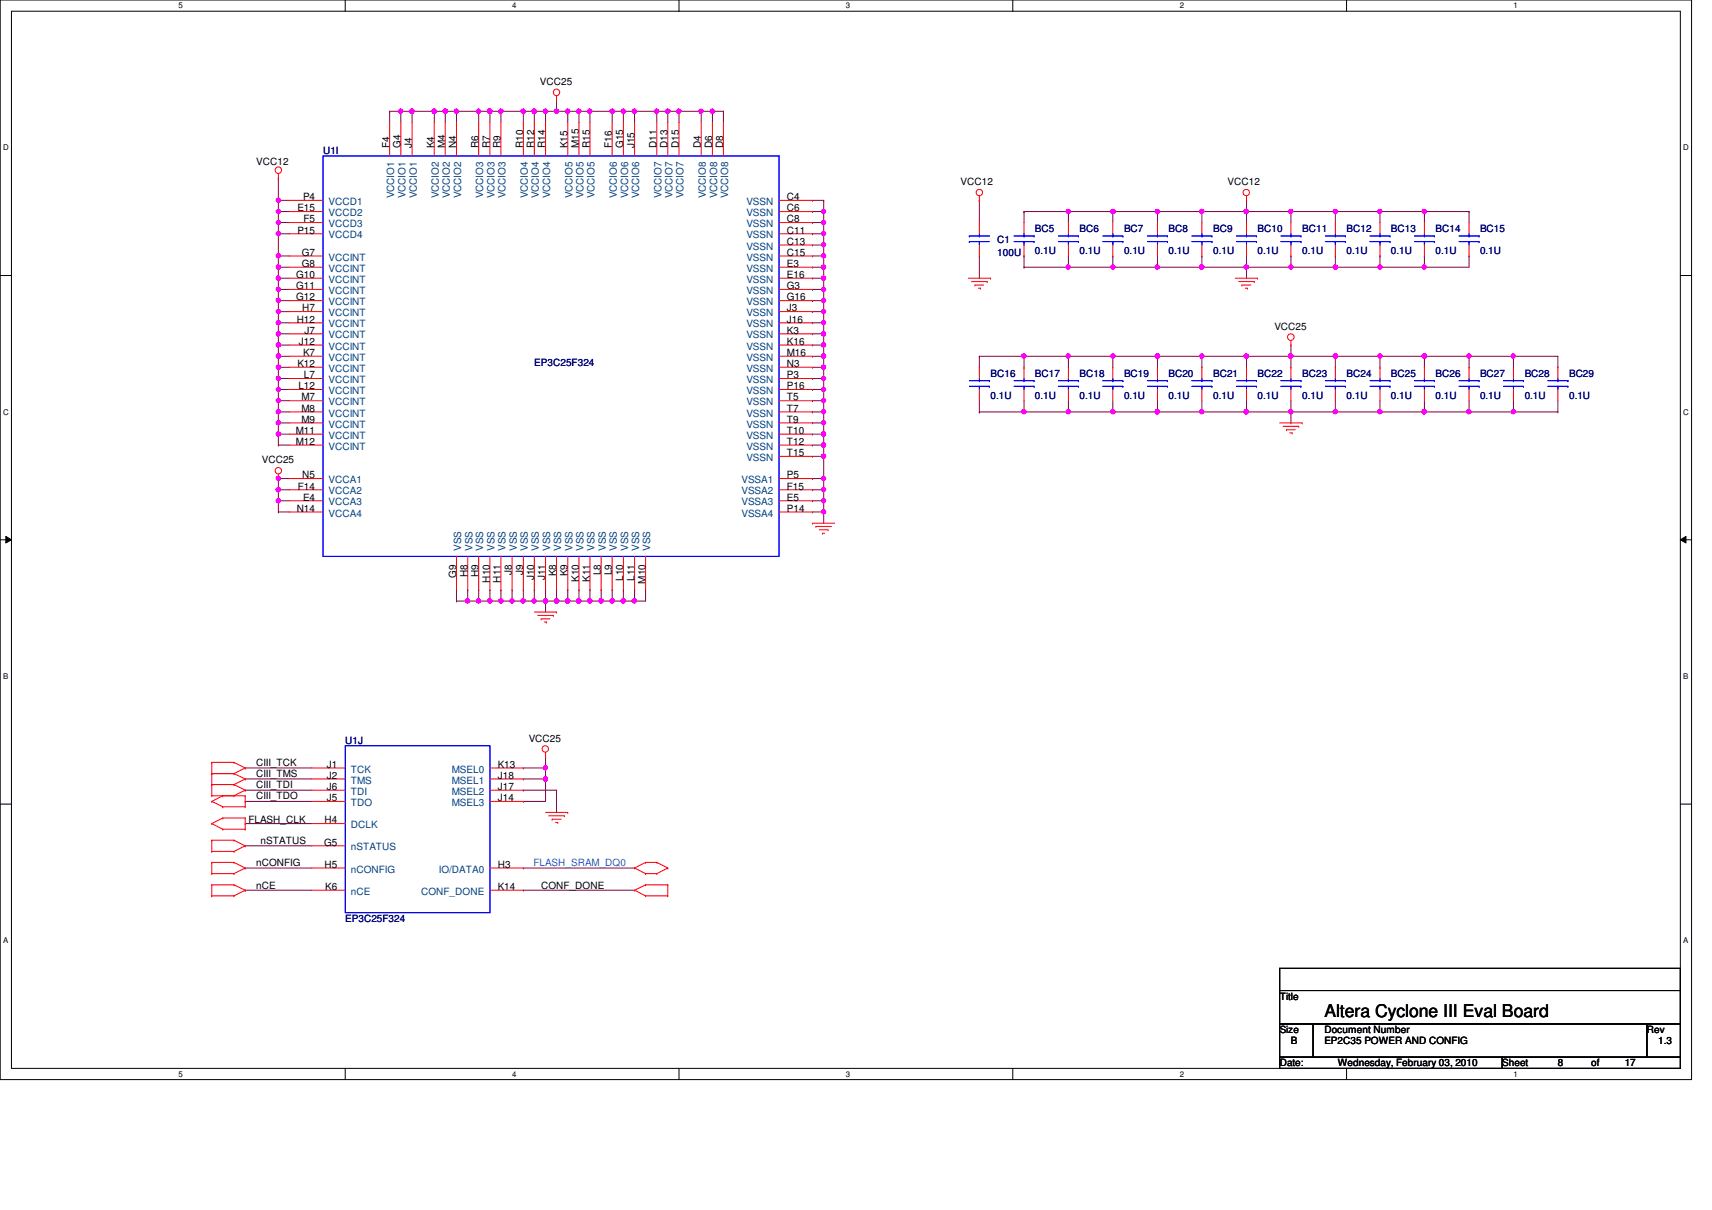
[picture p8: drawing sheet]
<svg xmlns="http://www.w3.org/2000/svg" width="297mm" height="210mm" viewBox="0 0 297 210" stroke-linecap="round" stroke-linejoin="round" font-family="sans-serif">
<defs><g id="words">
<text font-size="3" x="229.8" y="176.5">Altera Cyclone III Eval Board</text>
<g font-size="1.7">
<text x="93.7" y="14.7">VCC25</text>
<text x="44.4" y="28.7">VCC12</text>
<text x="67.6" y="25.7" transform="rotate(-90 67.6 25.7)">F4</text>
<text x="69.5" y="25.7" transform="rotate(-90 69.5 25.7)">G4</text>
<text x="71.5" y="25.7" transform="rotate(-90 71.5 25.7)">J4</text>
<text x="75.3" y="25.7" transform="rotate(-90 75.3 25.7)">K4</text>
<text x="77.2" y="25.7" transform="rotate(-90 77.2 25.7)">M4</text>
<text x="79.2" y="25.7" transform="rotate(-90 79.2 25.7)">N4</text>
<text x="83" y="25.7" transform="rotate(-90 83 25.7)">R6</text>
<text x="85" y="25.7" transform="rotate(-90 85 25.7)">R7</text>
<text x="86.9" y="25.7" transform="rotate(-90 86.9 25.7)">R9</text>
<text x="90.8" y="25.7" transform="rotate(-90 90.8 25.7)">R10</text>
<text x="92.7" y="25.7" transform="rotate(-90 92.7 25.7)">R12</text>
<text x="94.6" y="25.7" transform="rotate(-90 94.6 25.7)">R14</text>
<text x="98.5" y="25.7" transform="rotate(-90 98.5 25.7)">K15</text>
<text x="100.4" y="25.7" transform="rotate(-90 100.4 25.7)">M15</text>
<text x="102.3" y="25.7" transform="rotate(-90 102.3 25.7)">R15</text>
<text x="106.2" y="25.7" transform="rotate(-90 106.2 25.7)">F16</text>
<text x="108.1" y="25.7" transform="rotate(-90 108.1 25.7)">G15</text>
<text x="110.1" y="25.7" transform="rotate(-90 110.1 25.7)">J15</text>
<text x="113.9" y="25.7" transform="rotate(-90 113.9 25.7)">D11</text>
<text x="115.8" y="25.7" transform="rotate(-90 115.8 25.7)">D13</text>
<text x="117.8" y="25.7" transform="rotate(-90 117.8 25.7)">D15</text>
<text x="121.6" y="25.7" transform="rotate(-90 121.6 25.7)">D4</text>
<text x="123.6" y="25.7" transform="rotate(-90 123.6 25.7)">D6</text>
<text x="125.5" y="25.7" transform="rotate(-90 125.5 25.7)">D8</text>
<text x="52.6" y="34.7">P4</text>
<text x="136.5" y="34.7">C4</text>
<text x="166.7" y="32.1">VCC12</text>
<text x="213" y="32.1">VCC12</text>
<text x="51.6" y="36.7">E15</text>
<text x="51.6" y="40.5">P15</text>
<text x="52.7" y="38.6">F5</text>
<text x="136.5" y="40.5">C11</text>
<text x="136.5" y="36.7">C6</text>
<text x="136.5" y="38.6">C8</text>
<text x="52.4" y="46.3">G8</text>
<text x="52.4" y="44.4">G7</text>
<text x="136.5" y="42.5">C13</text>
<text x="136.5" y="44.4">C15</text>
<text x="136.5" y="46.3">E3</text>
<text x="51.4" y="52.1">G12</text>
<text x="51.4" y="50.2">G11</text>
<text x="51.4" y="48.2">G10</text>
<text x="136.5" y="48.2">E16</text>
<text x="136.5" y="52.1">G16</text>
<text x="136.5" y="50.2">G3</text>
<text x="51.5" y="56">H12</text>
<text x="51.9" y="59.8">J12</text>
<text x="52.4" y="54">H7</text>
<text x="52.8" y="57.9">J7</text>
<text x="136.5" y="56">J16</text>
<text x="136.5" y="54">J3</text>
<text x="136.5" y="59.8">K16</text>
<text x="136.5" y="57.9">K3</text>
<text x="221.1" y="57.2">VCC25</text>
<text x="51.6" y="63.7">K12</text>
<text x="52.6" y="61.8">K7</text>
<text x="52.7" y="65.6">L7</text>
<text x="136.5" y="61.8">M16</text>
<text x="136.5" y="63.7">N3</text>
<text x="136.5" y="65.6">P3</text>
<text x="51.8" y="67.5">L12</text>
<text x="52.3" y="71.4">M8</text>
<text x="52.3" y="69.5">M7</text>
<text x="136.5" y="67.5">P16</text>
<text x="136.5" y="69.5">T5</text>
<text x="136.5" y="71.4">T7</text>
<text x="51.3" y="77.2">M12</text>
<text x="51.3" y="75.3">M11</text>
<text x="52.3" y="73.3">M9</text>
<text x="136.5" y="75.3">T10</text>
<text x="136.5" y="77.2">T12</text>
<text x="136.5" y="73.3">T9</text>
<text x="45.4" y="80.4">VCC25</text>
<text x="52.4" y="83">N5</text>
<text x="136.5" y="83">P5</text>
<text x="136.5" y="79.1">T15</text>
<text x="51.5" y="88.8">N14</text>
<text x="51.7" y="84.9">F14</text>
<text x="52.6" y="86.8">E4</text>
<text x="136.5" y="84.9">F15</text>
<text x="136.5" y="86.8">E5</text>
<text x="136.5" y="88.8">P14</text>
<text x="79.2" y="100.2" transform="rotate(-90 79.2 100.2)">G9</text>
<text x="81.1" y="100.1" transform="rotate(-90 81.1 100.1)">H8</text>
<text x="83" y="100.1" transform="rotate(-90 83 100.1)">H9</text>
<text x="85" y="101" transform="rotate(-90 85 101)">H10</text>
<text x="86.9" y="101" transform="rotate(-90 86.9 101)">H11</text>
<text x="88.8" y="99.7" transform="rotate(-90 88.8 99.7)">J8</text>
<text x="90.8" y="99.7" transform="rotate(-90 90.8 99.7)">J9</text>
<text x="92.7" y="100.7" transform="rotate(-90 92.7 100.7)">J10</text>
<text x="94.6" y="100.7" transform="rotate(-90 94.6 100.7)">J11</text>
<text x="96.5" y="100" transform="rotate(-90 96.5 100)">K8</text>
<text x="98.5" y="100" transform="rotate(-90 98.5 100)">K9</text>
<text x="100.4" y="101" transform="rotate(-90 100.4 101)">K10</text>
<text x="102.3" y="101" transform="rotate(-90 102.3 101)">K11</text>
<text x="104.3" y="99.8" transform="rotate(-90 104.3 99.8)">L8</text>
<text x="106.2" y="99.8" transform="rotate(-90 106.2 99.8)">L9</text>
<text x="108.1" y="100.8" transform="rotate(-90 108.1 100.8)">L10</text>
<text x="110.1" y="100.8" transform="rotate(-90 110.1 100.8)">L11</text>
<text x="112" y="101.3" transform="rotate(-90 112 101.3)">M10</text>
<text x="91.7" y="128.7">VCC25</text>
<text x="44.4" y="136.7">CIII_TDI</text>
<text x="44.4" y="134.8">CIII_TMS</text>
<text x="44.4" y="132.9">CIII_TCK</text>
<text x="56.7" y="133.2">J1</text>
<text x="56.7" y="135.1">J2</text>
<text x="56.7" y="137">J6</text>
<text x="86.4" y="133.2">K13</text>
<text x="86.4" y="135.1">J18</text>
<text x="86.4" y="137">J17</text>
<text x="43.1" y="142.7">FLASH_CLK</text>
<text x="44.4" y="138.7">CIII_TDO</text>
<text x="56.3" y="142.8">H4</text>
<text x="56.7" y="139">J5</text>
<text x="86.4" y="139">J14</text>
<text x="45.2" y="146.4">nSTATUS</text>
<text x="56.2" y="146.7">G5</text>
<text x="44.4" y="154.1">nCE</text>
<text x="44.4" y="150.3">nCONFIG</text>
<text x="56.3" y="150.5">H5</text>
<text x="56.4" y="154.4">K6</text>
<text x="86.4" y="150.5">H3</text>
<text x="86.4" y="154.4">K14</text>
<text x="93.9" y="154.1">CONF_DONE</text>
<text x="222" y="173.4">Title</text>
<text x="222" y="179.2">Size</text>
<text x="229.8" y="179.2">Document Number</text>
<text x="285.7" y="179.2">Rev</text>
<text x="222" y="185">Date:</text>
<text x="224" y="181.1">B</text>
<text x="229.8" y="181.1">EP2C35 POWER AND CONFIG</text>
<text x="232.1" y="185">Wednesday, February 03, 2010</text>
<text x="260.6" y="185">Sheet</text>
<text x="270.3" y="185">8</text>
<text x="276.1" y="185">of</text>
<text x="281.9" y="185">17</text>
<text x="287.7" y="181.1">1.3</text>
</g>
<g font-size="1.7" fill="#00007f">
<text x="56" y="26.7">U1I</text>
<text x="179.6" y="40.2">BC5</text>
<text x="187.3" y="40.2">BC6</text>
<text x="195" y="40.2">BC7</text>
<text x="202.7" y="40.2">BC8</text>
<text x="210.5" y="40.2">BC9</text>
<text x="218.2" y="40.2">BC10</text>
<text x="225.9" y="40.2">BC11</text>
<text x="233.6" y="40.2">BC12</text>
<text x="241.3" y="40.2">BC13</text>
<text x="249.1" y="40.2">BC14</text>
<text x="256.8" y="40.2">BC15</text>
<text x="173" y="42.2">C1</text>
<text x="173" y="44.5">100U</text>
<text x="179.6" y="44.1">0.1U</text>
<text x="187.3" y="44.1">0.1U</text>
<text x="195" y="44.1">0.1U</text>
<text x="202.7" y="44.1">0.1U</text>
<text x="210.5" y="44.1">0.1U</text>
<text x="218.2" y="44.1">0.1U</text>
<text x="225.9" y="44.1">0.1U</text>
<text x="233.6" y="44.1">0.1U</text>
<text x="241.3" y="44.1">0.1U</text>
<text x="249.1" y="44.1">0.1U</text>
<text x="256.8" y="44.1">0.1U</text>
<text x="92.7" y="63.4">EP3C25F324</text>
<text x="171.9" y="65.3">BC16</text>
<text x="179.6" y="65.3">BC17</text>
<text x="187.3" y="65.3">BC18</text>
<text x="195" y="65.3">BC19</text>
<text x="202.7" y="65.3">BC20</text>
<text x="210.5" y="65.3">BC21</text>
<text x="218.2" y="65.3">BC22</text>
<text x="225.9" y="65.3">BC23</text>
<text x="233.6" y="65.3">BC24</text>
<text x="241.3" y="65.3">BC25</text>
<text x="249.1" y="65.3">BC26</text>
<text x="256.8" y="65.3">BC27</text>
<text x="264.5" y="65.3">BC28</text>
<text x="272.2" y="65.3">BC29</text>
<text x="171.9" y="69.2">0.1U</text>
<text x="179.6" y="69.2">0.1U</text>
<text x="187.3" y="69.2">0.1U</text>
<text x="195" y="69.2">0.1U</text>
<text x="202.7" y="69.2">0.1U</text>
<text x="210.5" y="69.2">0.1U</text>
<text x="218.2" y="69.2">0.1U</text>
<text x="225.9" y="69.2">0.1U</text>
<text x="233.6" y="69.2">0.1U</text>
<text x="241.3" y="69.2">0.1U</text>
<text x="249.1" y="69.2">0.1U</text>
<text x="256.8" y="69.2">0.1U</text>
<text x="264.5" y="69.2">0.1U</text>
<text x="272.2" y="69.2">0.1U</text>
<text x="59.9" y="129">U1J</text>
<text x="59.9" y="159.9">EP3C25F324</text>
</g>
<g font-size="1.7" fill="#003f7f">
<text x="57" y="35.6">VCCD1</text>
<text x="68.4" y="34.4" transform="rotate(-90 68.4 34.4)">VCCIO1</text>
<text x="70.4" y="34.4" transform="rotate(-90 70.4 34.4)">VCCIO1</text>
<text x="72.3" y="34.4" transform="rotate(-90 72.3 34.4)">VCCIO1</text>
<text x="76.2" y="34.4" transform="rotate(-90 76.2 34.4)">VCCIO2</text>
<text x="78.1" y="34.4" transform="rotate(-90 78.1 34.4)">VCCIO2</text>
<text x="80" y="34.4" transform="rotate(-90 80 34.4)">VCCIO2</text>
<text x="83.9" y="34.4" transform="rotate(-90 83.9 34.4)">VCCIO3</text>
<text x="85.8" y="34.4" transform="rotate(-90 85.8 34.4)">VCCIO3</text>
<text x="87.7" y="34.4" transform="rotate(-90 87.7 34.4)">VCCIO3</text>
<text x="91.6" y="34.4" transform="rotate(-90 91.6 34.4)">VCCIO4</text>
<text x="93.5" y="34.4" transform="rotate(-90 93.5 34.4)">VCCIO4</text>
<text x="95.5" y="34.4" transform="rotate(-90 95.5 34.4)">VCCIO4</text>
<text x="99.3" y="34.4" transform="rotate(-90 99.3 34.4)">VCCIO5</text>
<text x="101.3" y="34.4" transform="rotate(-90 101.3 34.4)">VCCIO5</text>
<text x="103.2" y="34.4" transform="rotate(-90 103.2 34.4)">VCCIO5</text>
<text x="107" y="34.4" transform="rotate(-90 107 34.4)">VCCIO6</text>
<text x="109" y="34.4" transform="rotate(-90 109 34.4)">VCCIO6</text>
<text x="110.9" y="34.4" transform="rotate(-90 110.9 34.4)">VCCIO6</text>
<text x="114.8" y="34.4" transform="rotate(-90 114.8 34.4)">VCCIO7</text>
<text x="116.7" y="34.4" transform="rotate(-90 116.7 34.4)">VCCIO7</text>
<text x="118.6" y="34.4" transform="rotate(-90 118.6 34.4)">VCCIO7</text>
<text x="122.5" y="34.4" transform="rotate(-90 122.5 34.4)">VCCIO8</text>
<text x="124.4" y="34.4" transform="rotate(-90 124.4 34.4)">VCCIO8</text>
<text x="126.3" y="34.4" transform="rotate(-90 126.3 34.4)">VCCIO8</text>
<text x="129.5" y="35.6">VSSN</text>
<text x="57" y="37.5">VCCD2</text>
<text x="57" y="39.4">VCCD3</text>
<text x="57" y="41.4">VCCD4</text>
<text x="129.5" y="41.4">VSSN</text>
<text x="129.5" y="37.5">VSSN</text>
<text x="129.5" y="39.4">VSSN</text>
<text x="57" y="47.2">VCCINT</text>
<text x="57" y="45.2">VCCINT</text>
<text x="129.5" y="43.3">VSSN</text>
<text x="129.5" y="45.2">VSSN</text>
<text x="129.5" y="47.2">VSSN</text>
<text x="57" y="53">VCCINT</text>
<text x="57" y="51">VCCINT</text>
<text x="57" y="49.1">VCCINT</text>
<text x="129.5" y="49.1">VSSN</text>
<text x="129.5" y="53">VSSN</text>
<text x="129.5" y="51">VSSN</text>
<text x="57" y="58.7">VCCINT</text>
<text x="57" y="54.9">VCCINT</text>
<text x="57" y="56.8">VCCINT</text>
<text x="129.5" y="56.8">VSSN</text>
<text x="129.5" y="54.9">VSSN</text>
<text x="129.5" y="58.7">VSSN</text>
<text x="57" y="62.6">VCCINT</text>
<text x="57" y="64.5">VCCINT</text>
<text x="57" y="60.7">VCCINT</text>
<text x="129.5" y="60.7">VSSN</text>
<text x="129.5" y="62.6">VSSN</text>
<text x="129.5" y="64.5">VSSN</text>
<text x="57" y="70.3">VCCINT</text>
<text x="57" y="66.5">VCCINT</text>
<text x="57" y="68.4">VCCINT</text>
<text x="129.5" y="68.4">VSSN</text>
<text x="129.5" y="66.5">VSSN</text>
<text x="129.5" y="70.3">VSSN</text>
<text x="57" y="74.2">VCCINT</text>
<text x="57" y="72.3">VCCINT</text>
<text x="57" y="76.1">VCCINT</text>
<text x="129.5" y="76.1">VSSN</text>
<text x="129.5" y="72.3">VSSN</text>
<text x="129.5" y="74.2">VSSN</text>
<text x="57" y="78">VCCINT</text>
<text x="57" y="83.8">VCCA1</text>
<text x="128.6" y="83.8">VSSA1</text>
<text x="129.5" y="78">VSSN</text>
<text x="129.5" y="80">VSSN</text>
<text x="57" y="85.8">VCCA2</text>
<text x="57" y="87.7">VCCA3</text>
<text x="57" y="89.6">VCCA4</text>
<text x="128.6" y="85.8">VSSA2</text>
<text x="128.6" y="87.7">VSSA3</text>
<text x="128.6" y="89.6">VSSA4</text>
<text x="80" y="95.5" transform="rotate(-90 80 95.5)">VSS</text>
<text x="82" y="95.5" transform="rotate(-90 82 95.5)">VSS</text>
<text x="83.9" y="95.5" transform="rotate(-90 83.9 95.5)">VSS</text>
<text x="85.8" y="95.5" transform="rotate(-90 85.8 95.5)">VSS</text>
<text x="87.7" y="95.5" transform="rotate(-90 87.7 95.5)">VSS</text>
<text x="89.7" y="95.5" transform="rotate(-90 89.7 95.5)">VSS</text>
<text x="91.6" y="95.5" transform="rotate(-90 91.6 95.5)">VSS</text>
<text x="93.5" y="95.5" transform="rotate(-90 93.5 95.5)">VSS</text>
<text x="95.5" y="95.5" transform="rotate(-90 95.5 95.5)">VSS</text>
<text x="97.4" y="95.5" transform="rotate(-90 97.4 95.5)">VSS</text>
<text x="99.3" y="95.5" transform="rotate(-90 99.3 95.5)">VSS</text>
<text x="101.3" y="95.5" transform="rotate(-90 101.3 95.5)">VSS</text>
<text x="103.2" y="95.5" transform="rotate(-90 103.2 95.5)">VSS</text>
<text x="105.1" y="95.5" transform="rotate(-90 105.1 95.5)">VSS</text>
<text x="107" y="95.5" transform="rotate(-90 107 95.5)">VSS</text>
<text x="109" y="95.5" transform="rotate(-90 109 95.5)">VSS</text>
<text x="110.9" y="95.5" transform="rotate(-90 110.9 95.5)">VSS</text>
<text x="112.8" y="95.5" transform="rotate(-90 112.8 95.5)">VSS</text>
<text x="60.9" y="134">TCK</text>
<text x="60.9" y="135.9">TMS</text>
<text x="60.9" y="137.9">TDI</text>
<text x="78.4" y="134">MSEL0</text>
<text x="78.4" y="135.9">MSEL1</text>
<text x="78.4" y="137.9">MSEL2</text>
<text x="60.9" y="139.8">TDO</text>
<text x="60.9" y="143.7">DCLK</text>
<text x="78.4" y="139.8">MSEL3</text>
<text x="60.9" y="147.5">nSTATUS</text>
<text x="60.9" y="151.4">nCONFIG</text>
<text x="60.9" y="155.2">nCE</text>
<text x="73.1" y="155.2">CONF_DONE</text>
<text x="76.2" y="151.4">IO/DATA0</text>
</g>
<text font-size="1.7" fill="#007fff" x="92.5" y="150.3">FLASH_SRAM_DQ0</text>
<g font-size="1.4">
<text x="30.9" y="1.4">5</text>
<text x="88.9" y="1.4">4</text>
<text x="146.8" y="1.4">3</text>
<text x="204.7" y="1.4">2</text>
<text x="262.6" y="1.4">1</text>
<text x=".5" y="26.1">D</text>
<text x="292.1" y="26.1">D</text>
<text x=".5" y="71.9">C</text>
<text x="292.1" y="71.9">C</text>
<text x=".5" y="117.8">B</text>
<text x="292.1" y="117.8">B</text>
<text x=".5" y="163.6">A</text>
<text x="292.1" y="163.6">A</text>
<text x="30.9" y="186.8">5</text>
<text x="88.9" y="186.8">4</text>
<text x="146.8" y="186.8">3</text>
<text x="204.7" y="186.8">2</text>
<text x="262.6" y="186.8">1</text>
</g>
</g></defs>
<path d="M0 0h293.5v187.3h-293.5zM2 1.9h289.5v183.4h-289.5z" fill="none" stroke="#000" stroke-width=".17"/>
<g fill="#fff">
<path d="M30.9 .2h.8v1.5h-.8z"/>
<path d="M30.9 185.5h.8v1.6h-.8z"/>
</g>
<path d="M59.9 0v1.9M59.9 185.3v2" fill="none" stroke="#000" stroke-width=".17"/>
<g fill="#fff">
<path d="M88.9 .2h.7v1.5h-.7z"/>
<path d="M88.9 185.5h.7v1.6h-.7z"/>
</g>
<path d="M117.8 0v1.9M117.8 185.3v2" fill="none" stroke="#000" stroke-width=".17"/>
<g fill="#fff">
<path d="M146.8 .2h.7v1.5h-.7z"/>
<path d="M146.8 185.5h.7v1.6h-.7z"/>
</g>
<path d="M175.7 0v1.9M175.7 185.3v2" fill="none" stroke="#000" stroke-width=".17"/>
<g fill="#fff">
<path d="M204.7 .2h.7v1.5h-.7z"/>
<path d="M204.7 185.5h.7v1.6h-.7z"/>
</g>
<path d="M233.6 0v1.9M233.6 185.3v2" fill="none" stroke="#000" stroke-width=".17"/>
<g fill="#fff">
<path d="M262.6 .2h.8v1.5h-.8z"/>
<path d="M262.6 185.5h.8v1.6h-.8z"/>
<path d="M.5 24.8h1v1.6h-1z"/>
<path d="M292.1 24.8h.9v1.6h-.9z"/>
<path d="M.5 70.7h1v1.5h-1z"/>
<path d="M292.1 70.7h.9v1.5h-.9z"/>
</g>
<path d="M0 47.8h2M291.5 47.8h2" fill="none" stroke="#000" stroke-width=".17"/>
<g fill="#fff">
<path d="M.5 116.5h.9v1.6h-.9z"/>
<path d="M292.1 116.5h.8v1.6h-.8z"/>
</g>
<path d="M0 93.6h2M1 93l1 .6-1 .6zM291.5 93.6l1-.6v1.2zM291.5 93.6h2" fill="none" stroke="#000" stroke-width=".17"/>
<path d="M1 93l1 .6-1 .6zM291.5 93.6l1-.6v1.2z" fill="#000"/>
<g fill="#fff">
<path d="M.5 162.4h.9v1.5h-.9z"/>
<path d="M292.1 162.4h.8v1.5h-.8z"/>
</g>
<path d="M0 139.5h2M291.5 139.5h2" fill="none" stroke="#000" stroke-width=".17"/>
<path d="M208.5 71.5h.1M208.5 69.5v2" fill="none" stroke="#7f003f" stroke-width=".17"/>
<circle cx="208.5" cy="71.4" r=".38" fill="#f0f"/>
<circle cx="208.5" cy="71.4" r=".38" fill="none" stroke="#f0f" stroke-width=".17"/>
<g fill="none" stroke="#7f003f" stroke-width=".17">
<path d="M177.7 63.7h.1M177.7 71.5h.1M177.7 61.8v1.9M177.7 69.5v2M185.4 63.7h.1M185.4 61.8v1.9M193.1 63.7h.1M193.1 71.5h.1M193.1 61.8v1.9M193.1 69.5v2M200.8 63.7h.1M200.8 71.5h.1"/>
<path d="M200.8 61.8v1.9M200.8 69.5v2M208.5 63.7h.1M208.5 61.8v1.9M216.3 63.7h.1M216.3 61.8v1.9M224 63.7h.1M224 61.8v1.9M231.7 63.7h.1M231.7 71.5h.1M231.7 61.8v1.9M231.7 69.5v2"/>
<path d="M239.4 63.7h.1M239.4 61.8v1.9"/>
</g>
<circle cx="231.7" cy="71.4" r=".38" fill="#f0f"/>
<circle cx="231.7" cy="71.4" r=".38" fill="none" stroke="#f0f" stroke-width=".17"/>
<path d="M216.3 71.5h.1M216.3 69.5v2M239.4 71.5h.1M239.4 69.5v2M94.7 104.3h.1M94.7 104.3v1.9" fill="none" stroke="#7f003f" stroke-width=".17"/>
<circle cx="94.6" cy="104.2" r=".37" fill="#f0f"/>
<circle cx="94.6" cy="104.2" r=".37" fill="none" stroke="#f0f" stroke-width=".17"/>
<path d="M79.2 102.3h.1M79.2 104.3h.1M79.2 102.3v2M79.2 104.3h3.9M81.1 102.3h.1M81.1 104.3h.1M81.1 102.3v2" fill="none" stroke="#7f003f" stroke-width=".17"/>
<circle cx="81.1" cy="104.2" r=".37" fill="#f0f"/>
<circle cx="81.1" cy="104.2" r=".37" fill="none" stroke="#f0f" stroke-width=".17"/>
<path d="M83.1 104.3h.1M83.1 104.3h1.9" fill="none" stroke="#7f003f" stroke-width=".17"/>
<circle cx="83" cy="104.2" r=".37" fill="#f0f"/>
<circle cx="83" cy="104.2" r=".37" fill="none" stroke="#f0f" stroke-width=".17"/>
<path d="M83.1 102.3h.1M83.1 102.3v2M85 104.3h.1M85 104.3h1.9" fill="none" stroke="#7f003f" stroke-width=".17"/>
<circle cx="85" cy="104.2" r=".37" fill="#f0f"/>
<circle cx="85" cy="104.2" r=".37" fill="none" stroke="#f0f" stroke-width=".17"/>
<path d="M85 102.3h.1M85 102.3v2M86.9 102.3h.1M86.9 104.3h.1M86.9 102.3v2M86.9 104.3h2" fill="none" stroke="#7f003f" stroke-width=".17"/>
<circle cx="86.9" cy="104.2" r=".37" fill="#f0f"/>
<circle cx="86.9" cy="104.2" r=".37" fill="none" stroke="#f0f" stroke-width=".17"/>
<path d="M88.9 102.3h.1M88.9 104.3h.1M88.9 102.3v2M88.9 104.3h1.9" fill="none" stroke="#7f003f" stroke-width=".17"/>
<circle cx="88.8" cy="104.2" r=".37" fill="#f0f"/>
<circle cx="88.8" cy="104.2" r=".37" fill="none" stroke="#f0f" stroke-width=".17"/>
<path d="M90.8 104.3h.1M90.8 104.3h1.9" fill="none" stroke="#7f003f" stroke-width=".17"/>
<circle cx="90.8" cy="104.2" r=".37" fill="#f0f"/>
<circle cx="90.8" cy="104.2" r=".37" fill="none" stroke="#f0f" stroke-width=".17"/>
<path d="M90.8 102.3h.1M90.8 102.3v2M92.7 104.3h.1M92.7 104.3h2" fill="none" stroke="#7f003f" stroke-width=".17"/>
<circle cx="92.7" cy="104.2" r=".37" fill="#f0f"/>
<circle cx="92.7" cy="104.2" r=".37" fill="none" stroke="#f0f" stroke-width=".17"/>
<g fill="none" stroke="#7f003f" stroke-width=".17">
<path d="M77.3 19.3h.1M77.3 19.3v2M92.7 102.3h.1M92.7 102.3v2M94.7 102.3h.1M94.7 102.3v2M96.6 102.3h.1M96.6 102.3v2M98.5 102.3h.1M98.5 102.3v2M100.5 102.3h.1M100.5 102.3v2"/>
<path d="M102.4 102.3h.1M102.4 102.3v2M104.3 102.3h.1M104.3 102.3v2M106.2 102.3h.1M106.2 102.3v2M108.2 102.3h.1M108.2 102.3v2M110.1 102.3h.1M110.1 102.3v2M112 102.3h.1M112 102.3v2"/>
</g>
<circle cx="77.3" cy="19.3" r=".38" fill="#f0f"/>
<circle cx="77.3" cy="19.3" r=".38" fill="none" stroke="#f0f" stroke-width=".17"/>
<path d="M67.6 19.3h.1M67.6 19.3v2M69.6 19.3h.1M69.6 19.3v2M71.5 19.3h.1M71.5 19.3v2M75.3 19.3h.1M75.3 19.3v2M79.2 19.3h.1M79.2 19.3v2M83.1 19.3h.1M83.1 19.3v2" fill="none" stroke="#7f003f" stroke-width=".17"/>
<circle cx="83" cy="19.3" r=".38" fill="#f0f"/>
<circle cx="83" cy="19.3" r=".38" fill="none" stroke="#f0f" stroke-width=".17"/>
<path d="M90.8 19.3h.1M90.8 19.3v2M92.7 19.3h.1M92.7 19.3v2M94.7 19.3h.1M94.7 19.3v2M98.5 19.3h.1M98.5 19.3v2" fill="none" stroke="#7f003f" stroke-width=".17"/>
<circle cx="98.5" cy="19.3" r=".38" fill="#f0f"/>
<circle cx="98.5" cy="19.3" r=".38" fill="none" stroke="#f0f" stroke-width=".17"/>
<path d="M85 19.3h.1M85 19.3v2M86.9 19.3h.1M86.9 19.3v2M96.6 19.3h.1M96.6 19.3h1.9" fill="none" stroke="#7f003f" stroke-width=".17"/>
<circle cx="85" cy="19.3" r=".38" fill="#f0f"/>
<circle cx="85" cy="19.3" r=".38" fill="none" stroke="#f0f" stroke-width=".17"/>
<path d="M94.7 19.3h.1M94.7 19.3h1.9" fill="none" stroke="#7f003f" stroke-width=".17"/>
<circle cx="96.6" cy="19.3" r=".38" fill="#f0f"/>
<circle cx="96.6" cy="19.3" r=".38" fill="none" stroke="#f0f" stroke-width=".17"/>
<path d="M216.3 61.8h.1M216.3 61.8h7.7" fill="none" stroke="#7f003f" stroke-width=".17"/>
<circle cx="223.9" cy="61.8" r=".38" fill="#f0f"/>
<circle cx="223.9" cy="61.8" r=".38" fill="none" stroke="#f0f" stroke-width=".17"/>
<path d="M185.4 71.5h.1M185.4 69.5v2M231.7 61.8h.1M231.7 61.8h7.7" fill="none" stroke="#7f003f" stroke-width=".17"/>
<circle cx="231.7" cy="61.8" r=".38" fill="#f0f"/>
<circle cx="231.7" cy="61.8" r=".38" fill="none" stroke="#f0f" stroke-width=".17"/>
<path d="M69.6 19.3h.1M69.6 19.3h1.9" fill="none" stroke="#7f003f" stroke-width=".17"/>
<circle cx="71.5" cy="19.3" r=".38" fill="#f0f"/>
<circle cx="71.5" cy="19.3" r=".38" fill="none" stroke="#f0f" stroke-width=".17"/>
<circle cx="69.5" cy="19.3" r=".38" fill="#f0f"/>
<circle cx="69.5" cy="19.3" r=".38" fill="none" stroke="#f0f" stroke-width=".17"/>
<path d="M71.5 19.3h.1M71.5 19.3h3.8" fill="none" stroke="#7f003f" stroke-width=".17"/>
<circle cx="75.3" cy="19.3" r=".38" fill="#f0f"/>
<circle cx="75.3" cy="19.3" r=".38" fill="none" stroke="#f0f" stroke-width=".17"/>
<circle cx="71.5" cy="19.3" r=".38" fill="#f0f"/>
<circle cx="71.5" cy="19.3" r=".38" fill="none" stroke="#f0f" stroke-width=".17"/>
<path d="M193.1 61.8h.1M193.1 61.8h7.7" fill="none" stroke="#7f003f" stroke-width=".17"/>
<circle cx="200.8" cy="61.8" r=".38" fill="#f0f"/>
<circle cx="200.8" cy="61.8" r=".38" fill="none" stroke="#f0f" stroke-width=".17"/>
<circle cx="193.1" cy="61.8" r=".38" fill="#f0f"/>
<circle cx="193.1" cy="61.8" r=".38" fill="none" stroke="#f0f" stroke-width=".17"/>
<path d="M224 61.8h.1M224 61.8h7.7" fill="none" stroke="#7f003f" stroke-width=".17"/>
<circle cx="223.9" cy="61.8" r=".38" fill="#f0f"/>
<circle cx="223.9" cy="61.8" r=".38" fill="none" stroke="#f0f" stroke-width=".17"/>
<path d="M193.1 71.5h.1M193.1 71.5h7.7M231.7 71.5h.1M231.7 71.5h7.7" fill="none" stroke="#7f003f" stroke-width=".17"/>
<circle cx="200.8" cy="71.4" r=".38" fill="#f0f"/>
<circle cx="200.8" cy="71.4" r=".38" fill="none" stroke="#f0f" stroke-width=".17"/>
<circle cx="193.1" cy="71.4" r=".38" fill="#f0f"/>
<circle cx="193.1" cy="71.4" r=".38" fill="none" stroke="#f0f" stroke-width=".17"/>
<path d="M185.4 61.8h.1M185.4 61.8h7.7" fill="none" stroke="#7f003f" stroke-width=".17"/>
<circle cx="185.3" cy="61.8" r=".38" fill="#f0f"/>
<circle cx="185.3" cy="61.8" r=".38" fill="none" stroke="#f0f" stroke-width=".17"/>
<path d="M141 56h.1M141 56h1.9M142.9 59.9h.1M142.9 59.9v1.9" fill="none" stroke="#7f003f" stroke-width=".17"/>
<circle cx="142.9" cy="61.8" r=".38" fill="#f0f"/>
<circle cx="142.9" cy="61.8" r=".38" fill="none" stroke="#f0f" stroke-width=".17"/>
<circle cx="142.9" cy="59.8" r=".37" fill="#f0f"/>
<circle cx="142.9" cy="59.8" r=".37" fill="none" stroke="#f0f" stroke-width=".17"/>
<path d="M142.9 54.1h.1M142.9 54.1v1.9" fill="none" stroke="#7f003f" stroke-width=".17"/>
<circle cx="142.9" cy="54" r=".37" fill="#f0f"/>
<circle cx="142.9" cy="54" r=".37" fill="none" stroke="#f0f" stroke-width=".17"/>
<path d="M141 54.1h.1M141 52.2h.1M141 52.2h1.9M142.9 52.2h.1M142.9 52.2v1.9h-1.9" fill="none" stroke="#7f003f" stroke-width=".17"/>
<circle cx="142.9" cy="52.1" r=".38" fill="#f0f"/>
<circle cx="142.9" cy="52.1" r=".38" fill="none" stroke="#f0f" stroke-width=".17"/>
<path d="M141 48.3h.1M141 48.3h1.9M142.9 50.2h.1M142.9 50.2v2" fill="none" stroke="#7f003f" stroke-width=".17"/>
<circle cx="142.9" cy="50.2" r=".37" fill="#f0f"/>
<circle cx="142.9" cy="50.2" r=".37" fill="none" stroke="#f0f" stroke-width=".17"/>
<path d="M141 46.4h.1M141 46.4h1.9M142.9 46.4h.1M142.9 46.4v1.9M142.9 61.8h.1M142.9 61.8v1.9" fill="none" stroke="#7f003f" stroke-width=".17"/>
<circle cx="142.9" cy="46.3" r=".37" fill="#f0f"/>
<circle cx="142.9" cy="46.3" r=".37" fill="none" stroke="#f0f" stroke-width=".17"/>
<path d="M141 44.4h.1M141 44.4h1.9M142.9 44.4h.1M142.9 44.4v2" fill="none" stroke="#7f003f" stroke-width=".17"/>
<circle cx="142.9" cy="44.4" r=".37" fill="#f0f"/>
<circle cx="142.9" cy="44.4" r=".37" fill="none" stroke="#f0f" stroke-width=".17"/>
<path d="M141 42.5h.1M141 42.5h1.9M142.9 42.5h.1M142.9 42.5v1.9" fill="none" stroke="#7f003f" stroke-width=".17"/>
<circle cx="142.9" cy="42.5" r=".38" fill="#f0f"/>
<circle cx="142.9" cy="42.5" r=".38" fill="none" stroke="#f0f" stroke-width=".17"/>
<path d="M141 40.6h.1M141 40.6h1.9M142.9 40.6h.1M142.9 40.6v1.9" fill="none" stroke="#7f003f" stroke-width=".17"/>
<circle cx="142.9" cy="40.5" r=".37" fill="#f0f"/>
<circle cx="142.9" cy="40.5" r=".37" fill="none" stroke="#f0f" stroke-width=".17"/>
<path d="M141 38.6h.1M141 38.6h1.9M142.9 38.6h.1M142.9 38.6v2" fill="none" stroke="#7f003f" stroke-width=".17"/>
<circle cx="142.9" cy="38.6" r=".38" fill="#f0f"/>
<circle cx="142.9" cy="38.6" r=".38" fill="none" stroke="#f0f" stroke-width=".17"/>
<path d="M141 36.7h.1M141 36.7h1.9M142.9 36.7h.1M142.9 36.7v1.9" fill="none" stroke="#7f003f" stroke-width=".17"/>
<circle cx="142.9" cy="36.7" r=".37" fill="#f0f"/>
<circle cx="142.9" cy="36.7" r=".37" fill="none" stroke="#f0f" stroke-width=".17"/>
<path d="M141 34.8h.1M141 34.8h1.9M141 61.8h.1M141 61.8h1.9M142.9 63.7h.1M142.9 63.7v2" fill="none" stroke="#7f003f" stroke-width=".17"/>
<circle cx="142.9" cy="63.7" r=".37" fill="#f0f"/>
<circle cx="142.9" cy="63.7" r=".37" fill="none" stroke="#f0f" stroke-width=".17"/>
<path d="M142.9 88.8h.1M142.9 88.8v2" fill="none" stroke="#7f003f" stroke-width=".17"/>
<circle cx="142.9" cy="88.8" r=".37" fill="#f0f"/>
<circle cx="142.9" cy="88.8" r=".37" fill="none" stroke="#f0f" stroke-width=".17"/>
<path d="M141 88.8h.1M142.9 86.9h.1M142.9 86.9v1.9h-1.9" fill="none" stroke="#7f003f" stroke-width=".17"/>
<circle cx="142.9" cy="86.9" r=".38" fill="#f0f"/>
<circle cx="142.9" cy="86.9" r=".38" fill="none" stroke="#f0f" stroke-width=".17"/>
<path d="M141 86.9h.1M142.9 85h.1M142.9 85v1.9h-1.9" fill="none" stroke="#7f003f" stroke-width=".17"/>
<circle cx="142.9" cy="84.9" r=".37" fill="#f0f"/>
<circle cx="142.9" cy="84.9" r=".37" fill="none" stroke="#f0f" stroke-width=".17"/>
<path d="M141 85h.1M142.9 83h.1M142.9 83v2h-1.9" fill="none" stroke="#7f003f" stroke-width=".17"/>
<circle cx="142.9" cy="83" r=".37" fill="#f0f"/>
<circle cx="142.9" cy="83" r=".37" fill="none" stroke="#f0f" stroke-width=".17"/>
<path d="M141 79.2h.1M141 77.2h.1M141 77.2h1.9M142.9 77.2h.1M142.9 77.2v2h-1.9M141 83h.1M141 83h1.9" fill="none" stroke="#7f003f" stroke-width=".17"/>
<circle cx="142.9" cy="79.1" r=".37" fill="#f0f"/>
<circle cx="142.9" cy="79.1" r=".37" fill="none" stroke="#f0f" stroke-width=".17"/>
<circle cx="142.9" cy="77.2" r=".38" fill="#f0f"/>
<circle cx="142.9" cy="77.2" r=".38" fill="none" stroke="#f0f" stroke-width=".17"/>
<path d="M141 75.3h.1M141 75.3h1.9M142.9 75.3h.1M142.9 75.3v1.9" fill="none" stroke="#7f003f" stroke-width=".17"/>
<circle cx="142.9" cy="75.3" r=".37" fill="#f0f"/>
<circle cx="142.9" cy="75.3" r=".37" fill="none" stroke="#f0f" stroke-width=".17"/>
<path d="M142.9 73.4h.1M142.9 73.4v1.9" fill="none" stroke="#7f003f" stroke-width=".17"/>
<circle cx="142.9" cy="73.3" r=".37" fill="#f0f"/>
<circle cx="142.9" cy="73.3" r=".37" fill="none" stroke="#f0f" stroke-width=".17"/>
<path d="M141 73.4h.1M142.9 71.5h.1M142.9 71.5v1.9h-1.9" fill="none" stroke="#7f003f" stroke-width=".17"/>
<circle cx="142.9" cy="71.4" r=".38" fill="#f0f"/>
<circle cx="142.9" cy="71.4" r=".38" fill="none" stroke="#f0f" stroke-width=".17"/>
<path d="M141 71.5h.1M142.9 69.5h.1M142.9 69.5v2h-1.9" fill="none" stroke="#7f003f" stroke-width=".17"/>
<circle cx="142.9" cy="69.5" r=".37" fill="#f0f"/>
<circle cx="142.9" cy="69.5" r=".37" fill="none" stroke="#f0f" stroke-width=".17"/>
<path d="M141 69.5h.1M141 67.6h.1M141 67.6h1.9M142.9 67.6h.1M142.9 67.6v1.9h-1.9" fill="none" stroke="#7f003f" stroke-width=".17"/>
<circle cx="142.9" cy="67.6" r=".38" fill="#f0f"/>
<circle cx="142.9" cy="67.6" r=".38" fill="none" stroke="#f0f" stroke-width=".17"/>
<path d="M141 65.7h.1M141 65.7h1.9M142.9 65.7h.1M142.9 65.7v1.9" fill="none" stroke="#7f003f" stroke-width=".17"/>
<circle cx="142.9" cy="65.6" r=".37" fill="#f0f"/>
<circle cx="142.9" cy="65.6" r=".37" fill="none" stroke="#f0f" stroke-width=".17"/>
<path d="M142.9 34.8h.1M142.9 34.8v1.9M141 57.9h.1M141 57.9h1.9M141 63.7h.1M141 63.7h1.9" fill="none" stroke="#7f003f" stroke-width=".17"/>
<circle cx="142.9" cy="57.9" r=".38" fill="#f0f"/>
<circle cx="142.9" cy="57.9" r=".38" fill="none" stroke="#f0f" stroke-width=".17"/>
<path d="M142.9 56h.1M142.9 56v1.9" fill="none" stroke="#7f003f" stroke-width=".17"/>
<circle cx="142.9" cy="56" r=".37" fill="#f0f"/>
<circle cx="142.9" cy="56" r=".37" fill="none" stroke="#f0f" stroke-width=".17"/>
<path d="M48.3 36.7h.1M48.3 36.7v1.9" fill="none" stroke="#7f003f" stroke-width=".17"/>
<circle cx="48.3" cy="36.7" r=".37" fill="#f0f"/>
<circle cx="48.3" cy="36.7" r=".37" fill="none" stroke="#f0f" stroke-width=".17"/>
<path d="M48.3 73.4h.1M48.3 73.4v1.9" fill="none" stroke="#7f003f" stroke-width=".17"/>
<circle cx="48.3" cy="73.3" r=".37" fill="#f0f"/>
<circle cx="48.3" cy="73.3" r=".37" fill="none" stroke="#f0f" stroke-width=".17"/>
<path d="M48.3 73.4h.1M48.3 71.5h.1M48.3 73.4h1.9M48.3 71.5v1.9" fill="none" stroke="#7f003f" stroke-width=".17"/>
<circle cx="48.3" cy="71.4" r=".38" fill="#f0f"/>
<circle cx="48.3" cy="71.4" r=".38" fill="none" stroke="#f0f" stroke-width=".17"/>
<path d="M48.3 71.5h.1M48.3 69.5h.1M48.3 71.5h1.9M48.3 69.5v2" fill="none" stroke="#7f003f" stroke-width=".17"/>
<circle cx="48.3" cy="69.5" r=".37" fill="#f0f"/>
<circle cx="48.3" cy="69.5" r=".37" fill="none" stroke="#f0f" stroke-width=".17"/>
<path d="M48.3 69.5h.1M48.3 67.6h.1M48.3 69.5h1.9M48.3 67.6v1.9" fill="none" stroke="#7f003f" stroke-width=".17"/>
<circle cx="48.3" cy="67.6" r=".38" fill="#f0f"/>
<circle cx="48.3" cy="67.6" r=".38" fill="none" stroke="#f0f" stroke-width=".17"/>
<path d="M48.3 67.6h.1M48.3 65.7h.1M48.3 67.6h1.9M48.3 65.7v1.9" fill="none" stroke="#7f003f" stroke-width=".17"/>
<circle cx="48.3" cy="65.6" r=".37" fill="#f0f"/>
<circle cx="48.3" cy="65.6" r=".37" fill="none" stroke="#f0f" stroke-width=".17"/>
<path d="M48.3 65.7h.1M48.3 63.7h.1M48.3 65.7h1.9M48.3 63.7v2" fill="none" stroke="#7f003f" stroke-width=".17"/>
<circle cx="48.3" cy="63.7" r=".37" fill="#f0f"/>
<circle cx="48.3" cy="63.7" r=".37" fill="none" stroke="#f0f" stroke-width=".17"/>
<path d="M48.3 63.7h.1M48.3 61.8h.1M48.3 63.7h1.9M48.3 61.8v1.9" fill="none" stroke="#7f003f" stroke-width=".17"/>
<circle cx="48.3" cy="61.8" r=".38" fill="#f0f"/>
<circle cx="48.3" cy="61.8" r=".38" fill="none" stroke="#f0f" stroke-width=".17"/>
<path d="M48.3 59.9h.1M48.3 59.9v1.9M48.3 61.8h.1M48.3 61.8h1.9" fill="none" stroke="#7f003f" stroke-width=".17"/>
<circle cx="48.3" cy="59.8" r=".37" fill="#f0f"/>
<circle cx="48.3" cy="59.8" r=".37" fill="none" stroke="#f0f" stroke-width=".17"/>
<path d="M48.3 59.9h.1M48.3 57.9h.1M48.3 59.9h1.9M48.3 57.9v2" fill="none" stroke="#7f003f" stroke-width=".17"/>
<circle cx="48.3" cy="57.9" r=".38" fill="#f0f"/>
<circle cx="48.3" cy="57.9" r=".38" fill="none" stroke="#f0f" stroke-width=".17"/>
<path d="M48.3 57.9h.1M48.3 56h.1M48.3 57.9h1.9M48.3 56v1.9" fill="none" stroke="#7f003f" stroke-width=".17"/>
<circle cx="48.3" cy="56" r=".37" fill="#f0f"/>
<circle cx="48.3" cy="56" r=".37" fill="none" stroke="#f0f" stroke-width=".17"/>
<path d="M48.3 56h.1M48.3 54.1h.1M48.3 56h1.9M48.3 54.1v1.9" fill="none" stroke="#7f003f" stroke-width=".17"/>
<circle cx="48.3" cy="54" r=".37" fill="#f0f"/>
<circle cx="48.3" cy="54" r=".37" fill="none" stroke="#f0f" stroke-width=".17"/>
<path d="M48.3 54.1h.1M48.3 52.2h.1M48.3 54.1h1.9M48.3 52.2v1.9" fill="none" stroke="#7f003f" stroke-width=".17"/>
<circle cx="48.3" cy="52.1" r=".38" fill="#f0f"/>
<circle cx="48.3" cy="52.1" r=".38" fill="none" stroke="#f0f" stroke-width=".17"/>
<path d="M48.3 52.2h.1M48.3 50.2h.1M48.3 52.2h1.9M48.3 50.2v2" fill="none" stroke="#7f003f" stroke-width=".17"/>
<circle cx="48.3" cy="50.2" r=".37" fill="#f0f"/>
<circle cx="48.3" cy="50.2" r=".37" fill="none" stroke="#f0f" stroke-width=".17"/>
<path d="M48.3 50.2h.1M48.3 48.3h.1M48.3 50.2h1.9M48.3 48.3v1.9" fill="none" stroke="#7f003f" stroke-width=".17"/>
<circle cx="48.3" cy="48.3" r=".38" fill="#f0f"/>
<circle cx="48.3" cy="48.3" r=".38" fill="none" stroke="#f0f" stroke-width=".17"/>
<path d="M48.3 48.3h.1M48.3 46.4h.1M48.3 48.3h1.9M48.3 46.4v1.9" fill="none" stroke="#7f003f" stroke-width=".17"/>
<circle cx="48.3" cy="46.3" r=".37" fill="#f0f"/>
<circle cx="48.3" cy="46.3" r=".37" fill="none" stroke="#f0f" stroke-width=".17"/>
<path d="M48.3 46.4h.1M48.3 44.4h.1M48.3 46.4h1.9M48.3 44.4v2" fill="none" stroke="#7f003f" stroke-width=".17"/>
<circle cx="48.3" cy="44.4" r=".37" fill="#f0f"/>
<circle cx="48.3" cy="44.4" r=".37" fill="none" stroke="#f0f" stroke-width=".17"/>
<path d="M48.3 44.4h.1M48.3 40.6h.1M48.3 44.4h1.9M48.3 40.6v3.8" fill="none" stroke="#7f003f" stroke-width=".17"/>
<circle cx="48.3" cy="40.5" r=".37" fill="#f0f"/>
<circle cx="48.3" cy="40.5" r=".37" fill="none" stroke="#f0f" stroke-width=".17"/>
<path d="M48.3 38.6h.1M48.3 36.7h.1M48.3 34.8h.1M48.3 38.6h1.9M48.3 36.7h1.9M48.3 34.8v1.9" fill="none" stroke="#7f003f" stroke-width=".17"/>
<circle cx="48.3" cy="34.7" r=".37" fill="#f0f"/>
<circle cx="48.3" cy="34.7" r=".37" fill="none" stroke="#f0f" stroke-width=".17"/>
<path d="M48.3 34.8h.1M48.3 30.9h.1M48.3 34.8h1.9M48.3 30.9v3.9M48.3 75.3h.1M48.3 75.3h1.9" fill="none" stroke="#7f003f" stroke-width=".17"/>
<circle cx="48.3" cy="75.3" r=".37" fill="#f0f"/>
<circle cx="48.3" cy="75.3" r=".37" fill="none" stroke="#f0f" stroke-width=".17"/>
<path d="M48.3 75.3h.1M48.3 77.2h.1M48.3 75.3v1.9M48.3 77.2h1.9M48.3 83h.1M48.3 83v2" fill="none" stroke="#7f003f" stroke-width=".17"/>
<circle cx="48.3" cy="84.9" r=".37" fill="#f0f"/>
<circle cx="48.3" cy="84.9" r=".37" fill="none" stroke="#f0f" stroke-width=".17"/>
<circle cx="48.3" cy="83" r=".37" fill="#f0f"/>
<circle cx="48.3" cy="83" r=".37" fill="none" stroke="#f0f" stroke-width=".17"/>
<path d="M48.3 88.8h.1M48.3 86.9h.1M48.3 88.8h1.9M48.3 86.9h1.9M48.3 86.9v1.9" fill="none" stroke="#7f003f" stroke-width=".17"/>
<circle cx="48.3" cy="86.9" r=".38" fill="#f0f"/>
<circle cx="48.3" cy="86.9" r=".38" fill="none" stroke="#f0f" stroke-width=".17"/>
<path d="M67.6 19.3h.1M67.6 19.3h2M86.9 19.3h.1M86.9 19.3h3.9M48.3 85h.1M48.3 83h.1M48.3 85h1.9M48.3 83h1.9" fill="none" stroke="#7f003f" stroke-width=".17"/>
<circle cx="86.9" cy="19.3" r=".38" fill="#f0f"/>
<circle cx="86.9" cy="19.3" r=".38" fill="none" stroke="#f0f" stroke-width=".17"/>
<path d="M123.6 19.3h.1M123.6 19.3v2M125.5 19.3h.1M125.5 19.3v2" fill="none" stroke="#7f003f" stroke-width=".17"/>
<circle cx="123.6" cy="19.3" r=".38" fill="#f0f"/>
<circle cx="123.6" cy="19.3" r=".38" fill="none" stroke="#f0f" stroke-width=".17"/>
<path d="M121.7 19.3h.1M121.7 19.3v2M123.6 19.3h.1M123.6 19.3h1.9" fill="none" stroke="#7f003f" stroke-width=".17"/>
<circle cx="121.6" cy="19.3" r=".38" fill="#f0f"/>
<circle cx="121.6" cy="19.3" r=".38" fill="none" stroke="#f0f" stroke-width=".17"/>
<path d="M115.9 19.3h.1M115.9 19.3v2M117.8 19.3h.1M117.8 19.3v2M121.7 19.3h.1M121.7 19.3h1.9" fill="none" stroke="#7f003f" stroke-width=".17"/>
<circle cx="115.9" cy="19.3" r=".38" fill="#f0f"/>
<circle cx="115.9" cy="19.3" r=".38" fill="none" stroke="#f0f" stroke-width=".17"/>
<path d="M114 19.3h.1M114 19.3v2" fill="none" stroke="#7f003f" stroke-width=".17"/>
<circle cx="113.9" cy="19.3" r=".38" fill="#f0f"/>
<circle cx="113.9" cy="19.3" r=".38" fill="none" stroke="#f0f" stroke-width=".17"/>
<path d="M108.2 19.3h.1M108.2 19.3v2M110.1 19.3h.1M110.1 19.3v2M115.9 19.3h.1M115.9 19.3h1.9" fill="none" stroke="#7f003f" stroke-width=".17"/>
<circle cx="108.1" cy="19.3" r=".38" fill="#f0f"/>
<circle cx="108.1" cy="19.3" r=".38" fill="none" stroke="#f0f" stroke-width=".17"/>
<path d="M102.4 19.3h.1M102.4 19.3v2M106.2 19.3h.1M106.2 19.3v2M108.2 19.3h.1M108.2 19.3h1.9" fill="none" stroke="#7f003f" stroke-width=".17"/>
<circle cx="102.3" cy="19.3" r=".38" fill="#f0f"/>
<circle cx="102.3" cy="19.3" r=".38" fill="none" stroke="#f0f" stroke-width=".17"/>
<path d="M100.5 19.3h.1M100.5 19.3v2M102.4 19.3h.1M102.4 19.3h3.8" fill="none" stroke="#7f003f" stroke-width=".17"/>
<circle cx="100.4" cy="19.3" r=".38" fill="#f0f"/>
<circle cx="100.4" cy="19.3" r=".38" fill="none" stroke="#f0f" stroke-width=".17"/>
<path d="M77.3 19.3h.1M77.3 19.3h1.9" fill="none" stroke="#7f003f" stroke-width=".17"/>
<circle cx="77.3" cy="19.3" r=".38" fill="#f0f"/>
<circle cx="77.3" cy="19.3" r=".38" fill="none" stroke="#f0f" stroke-width=".17"/>
<path d="M75.3 19.3h.1M75.3 19.3h2" fill="none" stroke="#7f003f" stroke-width=".17"/>
<circle cx="75.3" cy="19.3" r=".38" fill="#f0f"/>
<circle cx="75.3" cy="19.3" r=".38" fill="none" stroke="#f0f" stroke-width=".17"/>
<path d="M83.1 19.3h.1M83.1 19.3h1.9" fill="none" stroke="#7f003f" stroke-width=".17"/>
<circle cx="85" cy="19.3" r=".38" fill="#f0f"/>
<circle cx="85" cy="19.3" r=".38" fill="none" stroke="#f0f" stroke-width=".17"/>
<path d="M85 19.3h.1M85 19.3h1.9" fill="none" stroke="#7f003f" stroke-width=".17"/>
<circle cx="85" cy="19.3" r=".38" fill="#f0f"/>
<circle cx="85" cy="19.3" r=".38" fill="none" stroke="#f0f" stroke-width=".17"/>
<path d="M92.7 19.3h.1M92.7 19.3h2" fill="none" stroke="#7f003f" stroke-width=".17"/>
<circle cx="94.6" cy="19.3" r=".38" fill="#f0f"/>
<circle cx="94.6" cy="19.3" r=".38" fill="none" stroke="#f0f" stroke-width=".17"/>
<circle cx="92.7" cy="19.3" r=".38" fill="#f0f"/>
<circle cx="92.7" cy="19.3" r=".38" fill="none" stroke="#f0f" stroke-width=".17"/>
<path d="M90.8 19.3h.1M90.8 19.3h1.9" fill="none" stroke="#7f003f" stroke-width=".17"/>
<circle cx="92.7" cy="19.3" r=".38" fill="#f0f"/>
<circle cx="92.7" cy="19.3" r=".38" fill="none" stroke="#f0f" stroke-width=".17"/>
<circle cx="90.8" cy="19.3" r=".38" fill="#f0f"/>
<circle cx="90.8" cy="19.3" r=".38" fill="none" stroke="#f0f" stroke-width=".17"/>
<path d="M96.6 17.4h.1M96.6 17.4v1.9M216.3 36.7h.1M216.3 36.7v1.9M177.7 44.4h.1M177.7 44.4v2" fill="none" stroke="#7f003f" stroke-width=".17"/>
<circle cx="216.2" cy="36.7" r=".37" fill="#f0f"/>
<circle cx="216.2" cy="36.7" r=".37" fill="none" stroke="#f0f" stroke-width=".17"/>
<path d="M254.9 36.7h.1M254.9 36.7v1.9M247.1 46.4h.1M247.1 46.4h7.8" fill="none" stroke="#7f003f" stroke-width=".17"/>
<circle cx="247.1" cy="46.3" r=".37" fill="#f0f"/>
<circle cx="247.1" cy="46.3" r=".37" fill="none" stroke="#f0f" stroke-width=".17"/>
<path d="M177.7 46.4h.1M177.7 46.4h7.7M200.8 46.4h.1M200.8 46.4h7.7" fill="none" stroke="#7f003f" stroke-width=".17"/>
<circle cx="208.5" cy="46.3" r=".37" fill="#f0f"/>
<circle cx="208.5" cy="46.3" r=".37" fill="none" stroke="#f0f" stroke-width=".17"/>
<circle cx="200.8" cy="46.3" r=".37" fill="#f0f"/>
<circle cx="200.8" cy="46.3" r=".37" fill="none" stroke="#f0f" stroke-width=".17"/>
<path d="M200.8 36.7h.1M200.8 36.7h7.7" fill="none" stroke="#7f003f" stroke-width=".17"/>
<circle cx="208.5" cy="36.7" r=".37" fill="#f0f"/>
<circle cx="208.5" cy="36.7" r=".37" fill="none" stroke="#f0f" stroke-width=".17"/>
<circle cx="200.8" cy="36.7" r=".37" fill="#f0f"/>
<circle cx="200.8" cy="36.7" r=".37" fill="none" stroke="#f0f" stroke-width=".17"/>
<path d="M247.1 36.7h.1M247.1 36.7h7.8" fill="none" stroke="#7f003f" stroke-width=".17"/>
<circle cx="247.1" cy="36.7" r=".37" fill="#f0f"/>
<circle cx="247.1" cy="36.7" r=".37" fill="none" stroke="#f0f" stroke-width=".17"/>
<path d="M224 36.7h.1M224 36.7v1.9M231.7 36.7h.1M231.7 36.7v1.9" fill="none" stroke="#7f003f" stroke-width=".17"/>
<circle cx="231.7" cy="36.7" r=".37" fill="#f0f"/>
<circle cx="231.7" cy="36.7" r=".37" fill="none" stroke="#f0f" stroke-width=".17"/>
<path d="M224 36.7h.1M224 36.7h7.7" fill="none" stroke="#7f003f" stroke-width=".17"/>
<circle cx="224" cy="36.7" r=".37" fill="#f0f"/>
<circle cx="224" cy="36.7" r=".37" fill="none" stroke="#f0f" stroke-width=".17"/>
<path d="M224 44.4h.1M224 44.4v2" fill="none" stroke="#7f003f" stroke-width=".17"/>
<circle cx="224" cy="46.3" r=".37" fill="#f0f"/>
<circle cx="224" cy="46.3" r=".37" fill="none" stroke="#f0f" stroke-width=".17"/>
<path d="M193.1 36.7h.1M193.1 36.7h7.7M216.3 34.8h.1M216.3 34.8v1.9M193.1 46.4h.1M193.1 46.4h7.7M224 46.4h.1M231.7 44.4h.1M231.7 44.4v2h-7.7" fill="none" stroke="#7f003f" stroke-width=".17"/>
<circle cx="193.1" cy="36.7" r=".37" fill="#f0f"/>
<circle cx="193.1" cy="36.7" r=".37" fill="none" stroke="#f0f" stroke-width=".17"/>
<path d="M231.7 36.7h.1M231.7 36.7h7.7M239.4 36.7h.1M239.4 36.7v1.9M239.4 44.4h.1M239.4 44.4v2M247.1 44.4h.1M247.1 44.4v2" fill="none" stroke="#7f003f" stroke-width=".17"/>
<circle cx="239.4" cy="36.7" r=".37" fill="#f0f"/>
<circle cx="239.4" cy="36.7" r=".37" fill="none" stroke="#f0f" stroke-width=".17"/>
<path d="M247.1 36.7h.1M247.1 36.7v1.9M231.7 46.4h.1M231.7 46.4h7.7" fill="none" stroke="#7f003f" stroke-width=".17"/>
<circle cx="239.4" cy="46.3" r=".37" fill="#f0f"/>
<circle cx="239.4" cy="46.3" r=".37" fill="none" stroke="#f0f" stroke-width=".17"/>
<circle cx="231.7" cy="46.3" r=".37" fill="#f0f"/>
<circle cx="231.7" cy="46.3" r=".37" fill="none" stroke="#f0f" stroke-width=".17"/>
<g fill="none" stroke="#7f003f" stroke-width=".17">
<path d="M177.7 36.7h.1M177.7 36.7h7.7M177.7 36.7v1.9M185.4 36.7h.1M185.4 36.7v1.9M200.8 36.7h.1M200.8 36.7v1.9M208.5 36.7h.1M208.5 36.7v1.9M239.4 36.7h.1M239.4 36.7h7.7M185.4 46.4h.1"/>
<path d="M193.1 44.4h.1M193.1 44.4v2h-7.7M208.5 44.4h.1M208.5 44.4v2M216.3 46.4h.1M216.3 46.4v1.9M239.4 46.4h.1M239.4 46.4h7.7M254.9 44.4h.1M254.9 44.4v2"/>
</g>
<circle cx="193.1" cy="46.3" r=".37" fill="#f0f"/>
<circle cx="193.1" cy="46.3" r=".37" fill="none" stroke="#f0f" stroke-width=".17"/>
<circle cx="185.3" cy="46.3" r=".37" fill="#f0f"/>
<circle cx="185.3" cy="46.3" r=".37" fill="none" stroke="#f0f" stroke-width=".17"/>
<path d="M185.4 36.7h.1M185.4 36.7h7.7" fill="none" stroke="#7f003f" stroke-width=".17"/>
<circle cx="193.1" cy="36.7" r=".37" fill="#f0f"/>
<circle cx="193.1" cy="36.7" r=".37" fill="none" stroke="#f0f" stroke-width=".17"/>
<circle cx="185.3" cy="36.7" r=".37" fill="#f0f"/>
<circle cx="185.3" cy="36.7" r=".37" fill="none" stroke="#f0f" stroke-width=".17"/>
<path d="M193.1 36.7h.1M193.1 36.7v1.9M185.4 44.4h.1M185.4 44.4v2M200.8 44.4h.1M200.8 44.4v2M216.3 44.4h.1M216.3 44.4v2" fill="none" stroke="#7f003f" stroke-width=".17"/>
<circle cx="216.2" cy="46.3" r=".37" fill="#f0f"/>
<circle cx="216.2" cy="46.3" r=".37" fill="none" stroke="#f0f" stroke-width=".17"/>
<path d="M216.3 36.7h.1M216.3 36.7h7.7" fill="none" stroke="#7f003f" stroke-width=".17"/>
<circle cx="216.2" cy="36.7" r=".37" fill="#f0f"/>
<circle cx="216.2" cy="36.7" r=".37" fill="none" stroke="#f0f" stroke-width=".17"/>
<path d="M216.3 46.4h.1M216.3 46.4h7.7M169.9 63.7h.1M169.9 61.8h.1M169.9 61.8v1.9M169.9 61.8h7.8M239.4 61.8h.1M239.4 61.8h7.7" fill="none" stroke="#7f003f" stroke-width=".17"/>
<circle cx="247.1" cy="61.8" r=".38" fill="#f0f"/>
<circle cx="247.1" cy="61.8" r=".38" fill="none" stroke="#f0f" stroke-width=".17"/>
<circle cx="239.4" cy="61.8" r=".38" fill="#f0f"/>
<circle cx="239.4" cy="61.8" r=".38" fill="none" stroke="#f0f" stroke-width=".17"/>
<path d="M262.6 63.7h.1M262.6 61.8h.1M262.6 61.8h7.7v1.9M262.6 61.8v1.9M270.3 63.7h.1" fill="none" stroke="#7f003f" stroke-width=".17"/>
<circle cx="262.6" cy="61.8" r=".38" fill="#f0f"/>
<circle cx="262.6" cy="61.8" r=".38" fill="none" stroke="#f0f" stroke-width=".17"/>
<path d="M247.1 63.7h.1M247.1 61.8h.1M247.1 61.8h7.8v1.9M247.1 61.8v1.9M254.9 63.7h.1" fill="none" stroke="#7f003f" stroke-width=".17"/>
<circle cx="247.1" cy="61.8" r=".38" fill="#f0f"/>
<circle cx="247.1" cy="61.8" r=".38" fill="none" stroke="#f0f" stroke-width=".17"/>
<path d="M239.4 71.5h.1M239.4 71.5h7.7" fill="none" stroke="#7f003f" stroke-width=".17"/>
<circle cx="247.1" cy="71.4" r=".38" fill="#f0f"/>
<circle cx="247.1" cy="71.4" r=".38" fill="none" stroke="#f0f" stroke-width=".17"/>
<circle cx="239.4" cy="71.4" r=".38" fill="#f0f"/>
<circle cx="239.4" cy="71.4" r=".38" fill="none" stroke="#f0f" stroke-width=".17"/>
<path d="M262.6 71.5h.1M262.6 69.5v2M262.6 71.5h7.7M270.3 71.5h.1M270.3 69.5v2" fill="none" stroke="#7f003f" stroke-width=".17"/>
<circle cx="262.6" cy="71.4" r=".38" fill="#f0f"/>
<circle cx="262.6" cy="71.4" r=".38" fill="none" stroke="#f0f" stroke-width=".17"/>
<path d="M247.1 71.5h.1M247.1 69.5v2M247.1 71.5h7.8M254.9 71.5h.1M254.9 69.5v2" fill="none" stroke="#7f003f" stroke-width=".17"/>
<circle cx="247.1" cy="71.4" r=".38" fill="#f0f"/>
<circle cx="247.1" cy="71.4" r=".38" fill="none" stroke="#f0f" stroke-width=".17"/>
<path d="M169.9 71.5h.1M169.9 69.5v2M169.9 71.5h7.8M200.8 61.8h.1M200.8 61.8h7.7" fill="none" stroke="#7f003f" stroke-width=".17"/>
<circle cx="200.8" cy="61.8" r=".38" fill="#f0f"/>
<circle cx="200.8" cy="61.8" r=".38" fill="none" stroke="#f0f" stroke-width=".17"/>
<path d="M208.5 61.8h.1M208.5 61.8h7.8" fill="none" stroke="#7f003f" stroke-width=".17"/>
<circle cx="216.2" cy="61.8" r=".38" fill="#f0f"/>
<circle cx="216.2" cy="61.8" r=".38" fill="none" stroke="#f0f" stroke-width=".17"/>
<circle cx="208.5" cy="61.8" r=".38" fill="#f0f"/>
<circle cx="208.5" cy="61.8" r=".38" fill="none" stroke="#f0f" stroke-width=".17"/>
<path d="M208.5 71.5h.1M208.5 71.5h7.8" fill="none" stroke="#7f003f" stroke-width=".17"/>
<circle cx="216.2" cy="71.4" r=".38" fill="#f0f"/>
<circle cx="216.2" cy="71.4" r=".38" fill="none" stroke="#f0f" stroke-width=".17"/>
<path d="M141 50.2h.1M142.9 48.3h.1M142.9 48.3v1.9h-1.9" fill="none" stroke="#7f003f" stroke-width=".17"/>
<circle cx="142.9" cy="48.3" r=".38" fill="#f0f"/>
<circle cx="142.9" cy="48.3" r=".38" fill="none" stroke="#f0f" stroke-width=".17"/>
<g fill="none" stroke="#7f003f" stroke-width=".17">
<path d="M141 59.9h.1M142.9 57.9h.1M142.9 57.9v2h-1.9M224 59.9v1.9M224 61.8h.1M42.5 133.2h.1M42.5 135.1h.1M42.5 133.2h11.6M42.5 135.1h11.6M90.8 137.1h.1M90.8 139h.1M90.8 137.1h5.8"/>
<path d="M94.7 135.1h.1M94.7 135.1v3.9h-3.9M96.6 137.1h.1M96.6 137.1v3.8M42.5 154.4h.1M42.5 150.6h.1M42.5 146.7h.1M42.5 142.9h.1M42.5 154.4h11.6M42.5 150.6h11.6M42.5 146.7h11.6M42.5 142.9h11.6"/>
</g>
<circle cx="94.6" cy="135.1" r=".38" fill="#f0f"/>
<circle cx="94.6" cy="135.1" r=".38" fill="none" stroke="#f0f" stroke-width=".17"/>
<path d="M90.8 133.2h.1M90.8 135.1h.1M90.8 133.2h3.9M94.7 133.2h.1M94.7 133.2v1.9h-3.9" fill="none" stroke="#7f003f" stroke-width=".17"/>
<circle cx="94.6" cy="135.1" r=".38" fill="#f0f"/>
<circle cx="94.6" cy="135.1" r=".38" fill="none" stroke="#f0f" stroke-width=".17"/>
<circle cx="94.6" cy="133.2" r=".37" fill="#f0f"/>
<circle cx="94.6" cy="133.2" r=".37" fill="none" stroke="#f0f" stroke-width=".17"/>
<path d="M142.9 79.2h.1M142.9 79.2v3.8M48.3 85h.1M48.3 85v1.9M94.7 131.3h.1M94.7 131.3v1.9M90.8 150.6h.1M90.8 154.4h.1M90.8 150.6h19.3M90.8 154.4h19.3" fill="none" stroke="#7f003f" stroke-width=".17"/>
<circle cx="48.3" cy="84.9" r=".37" fill="#f0f"/>
<circle cx="48.3" cy="84.9" r=".37" fill="none" stroke="#f0f" stroke-width=".17"/>
<path d="M79.2 19.3h.1M79.2 19.3h3.9M98.5 19.3h.1M98.5 19.3h3.9M100.5 19.3h.1" fill="none" stroke="#7f003f" stroke-width=".17"/>
<circle cx="79.2" cy="19.3" r=".38" fill="#f0f"/>
<circle cx="79.2" cy="19.3" r=".38" fill="none" stroke="#f0f" stroke-width=".17"/>
<path d="M106.2 19.3h.1M106.2 19.3h2" fill="none" stroke="#7f003f" stroke-width=".17"/>
<circle cx="106.2" cy="19.3" r=".38" fill="#f0f"/>
<circle cx="106.2" cy="19.3" r=".38" fill="none" stroke="#f0f" stroke-width=".17"/>
<path d="M114 19.3h.1M114 19.3h1.9M117.8 19.3h.1M117.8 19.3h3.9" fill="none" stroke="#7f003f" stroke-width=".17"/>
<circle cx="117.8" cy="19.3" r=".38" fill="#f0f"/>
<circle cx="117.8" cy="19.3" r=".38" fill="none" stroke="#f0f" stroke-width=".17"/>
<path d="M110.1 19.3h.1M110.1 19.3h3.9" fill="none" stroke="#7f003f" stroke-width=".17"/>
<circle cx="110.1" cy="19.3" r=".38" fill="#f0f"/>
<circle cx="110.1" cy="19.3" r=".38" fill="none" stroke="#f0f" stroke-width=".17"/>
<path d="M48.3 38.6h.1M48.3 38.6v2M48.3 40.6h.1M48.3 40.6h1.9" fill="none" stroke="#7f003f" stroke-width=".17"/>
<circle cx="48.3" cy="38.6" r=".38" fill="#f0f"/>
<circle cx="48.3" cy="38.6" r=".38" fill="none" stroke="#f0f" stroke-width=".17"/>
<path d="M169.9 34.8h.1M169.9 34.8v3.8M169.9 44.4h.1M169.9 44.4v3.9M208.5 46.4h.1M208.5 46.4h7.8M42.5 137.1h.1M42.5 139h.1M42.5 137.1h11.6M42.5 139h11.6" fill="none" stroke="#7f003f" stroke-width=".17"/>
<circle cx="208.5" cy="46.3" r=".37" fill="#f0f"/>
<circle cx="208.5" cy="46.3" r=".37" fill="none" stroke="#f0f" stroke-width=".17"/>
<path d="M208.5 36.7h.1M208.5 36.7h7.8" fill="none" stroke="#7f003f" stroke-width=".17"/>
<circle cx="208.5" cy="36.7" r=".37" fill="#f0f"/>
<circle cx="208.5" cy="36.7" r=".37" fill="none" stroke="#f0f" stroke-width=".17"/>
<path d="M216.3 71.5h.1M216.3 71.5h7.7" fill="none" stroke="#7f003f" stroke-width=".17"/>
<circle cx="216.2" cy="71.4" r=".38" fill="#f0f"/>
<circle cx="216.2" cy="71.4" r=".38" fill="none" stroke="#f0f" stroke-width=".17"/>
<path d="M224 73.4h.1M224 71.5h.1M224 71.5v1.9M224 71.5h7.7" fill="none" stroke="#7f003f" stroke-width=".17"/>
<circle cx="223.9" cy="71.4" r=".38" fill="#f0f"/>
<circle cx="223.9" cy="71.4" r=".38" fill="none" stroke="#f0f" stroke-width=".17"/>
<path d="M177.7 61.8h.1M177.7 61.8h7.7" fill="none" stroke="#7f003f" stroke-width=".17"/>
<circle cx="177.6" cy="61.8" r=".38" fill="#f0f"/>
<circle cx="177.6" cy="61.8" r=".38" fill="none" stroke="#f0f" stroke-width=".17"/>
<path d="M200.8 71.5h.1M200.8 71.5h7.7" fill="none" stroke="#7f003f" stroke-width=".17"/>
<circle cx="200.8" cy="71.4" r=".38" fill="#f0f"/>
<circle cx="200.8" cy="71.4" r=".38" fill="none" stroke="#f0f" stroke-width=".17"/>
<path d="M254.9 61.8h.1M254.9 61.8h7.7" fill="none" stroke="#7f003f" stroke-width=".17"/>
<circle cx="254.8" cy="61.8" r=".38" fill="#f0f"/>
<circle cx="254.8" cy="61.8" r=".38" fill="none" stroke="#f0f" stroke-width=".17"/>
<path d="M254.9 71.5h.1M254.9 71.5h7.7" fill="none" stroke="#7f003f" stroke-width=".17"/>
<circle cx="254.8" cy="71.4" r=".38" fill="#f0f"/>
<circle cx="254.8" cy="71.4" r=".38" fill="none" stroke="#f0f" stroke-width=".17"/>
<path d="M185.4 71.5h.1M185.4 71.5h7.7" fill="none" stroke="#7f003f" stroke-width=".17"/>
<circle cx="185.3" cy="71.4" r=".38" fill="#f0f"/>
<circle cx="185.3" cy="71.4" r=".38" fill="none" stroke="#f0f" stroke-width=".17"/>
<path d="M177.7 71.5h.1M177.7 71.5h7.7" fill="none" stroke="#7f003f" stroke-width=".17"/>
<circle cx="177.6" cy="71.4" r=".38" fill="#f0f"/>
<circle cx="177.6" cy="71.4" r=".38" fill="none" stroke="#f0f" stroke-width=".17"/>
<path d="M94.7 104.3h.1M94.7 104.3h1.9M110.1 104.3h.1M110.1 104.3h1.9" fill="none" stroke="#7f003f" stroke-width=".17"/>
<circle cx="96.6" cy="104.2" r=".37" fill="#f0f"/>
<circle cx="96.6" cy="104.2" r=".37" fill="none" stroke="#f0f" stroke-width=".17"/>
<circle cx="94.6" cy="104.2" r=".37" fill="#f0f"/>
<circle cx="94.6" cy="104.2" r=".37" fill="none" stroke="#f0f" stroke-width=".17"/>
<path d="M108.2 104.3h.1M108.2 104.3h1.9" fill="none" stroke="#7f003f" stroke-width=".17"/>
<circle cx="110.1" cy="104.2" r=".37" fill="#f0f"/>
<circle cx="110.1" cy="104.2" r=".37" fill="none" stroke="#f0f" stroke-width=".17"/>
<circle cx="108.1" cy="104.2" r=".37" fill="#f0f"/>
<circle cx="108.1" cy="104.2" r=".37" fill="none" stroke="#f0f" stroke-width=".17"/>
<path d="M98.5 104.3h.1M98.5 104.3h2" fill="none" stroke="#7f003f" stroke-width=".17"/>
<circle cx="100.4" cy="104.2" r=".37" fill="#f0f"/>
<circle cx="100.4" cy="104.2" r=".37" fill="none" stroke="#f0f" stroke-width=".17"/>
<circle cx="98.5" cy="104.2" r=".37" fill="#f0f"/>
<circle cx="98.5" cy="104.2" r=".37" fill="none" stroke="#f0f" stroke-width=".17"/>
<path d="M102.4 104.3h.1M102.4 104.3h1.9" fill="none" stroke="#7f003f" stroke-width=".17"/>
<circle cx="104.3" cy="104.2" r=".37" fill="#f0f"/>
<circle cx="104.3" cy="104.2" r=".37" fill="none" stroke="#f0f" stroke-width=".17"/>
<circle cx="102.3" cy="104.2" r=".37" fill="#f0f"/>
<circle cx="102.3" cy="104.2" r=".37" fill="none" stroke="#f0f" stroke-width=".17"/>
<path d="M106.2 104.3h.1M106.2 104.3h2" fill="none" stroke="#7f003f" stroke-width=".17"/>
<circle cx="108.1" cy="104.2" r=".37" fill="#f0f"/>
<circle cx="108.1" cy="104.2" r=".37" fill="none" stroke="#f0f" stroke-width=".17"/>
<circle cx="106.2" cy="104.2" r=".37" fill="#f0f"/>
<circle cx="106.2" cy="104.2" r=".37" fill="none" stroke="#f0f" stroke-width=".17"/>
<path d="M96.6 104.3h1.9M98.5 104.3h.1" fill="none" stroke="#7f003f" stroke-width=".17"/>
<circle cx="96.6" cy="104.2" r=".37" fill="#f0f"/>
<circle cx="96.6" cy="104.2" r=".37" fill="none" stroke="#f0f" stroke-width=".17"/>
<circle cx="98.5" cy="104.2" r=".37" fill="#f0f"/>
<circle cx="98.5" cy="104.2" r=".37" fill="none" stroke="#f0f" stroke-width=".17"/>
<path d="M100.5 104.3h1.9M102.4 104.3h.1" fill="none" stroke="#7f003f" stroke-width=".17"/>
<circle cx="100.4" cy="104.2" r=".37" fill="#f0f"/>
<circle cx="100.4" cy="104.2" r=".37" fill="none" stroke="#f0f" stroke-width=".17"/>
<circle cx="102.3" cy="104.2" r=".37" fill="#f0f"/>
<circle cx="102.3" cy="104.2" r=".37" fill="none" stroke="#f0f" stroke-width=".17"/>
<path d="M104.3 104.3h1.9M106.2 104.3h.1" fill="none" stroke="#7f003f" stroke-width=".17"/>
<circle cx="104.3" cy="104.2" r=".37" fill="#f0f"/>
<circle cx="104.3" cy="104.2" r=".37" fill="none" stroke="#f0f" stroke-width=".17"/>
<circle cx="106.2" cy="104.2" r=".37" fill="#f0f"/>
<circle cx="106.2" cy="104.2" r=".37" fill="none" stroke="#f0f" stroke-width=".17"/>
<path d="M224 71.5h.1M224 69.5v2" fill="none" stroke="#7f003f" stroke-width=".17"/>
<g fill="none" stroke="#f00" stroke-width=".17">
<path d="M96.6 17.4h.1M96.6 16.6v.8M48.3 30.9h.1M48.3 30.1v.8M50.2 34.8h5.8M50.2 36.7h5.8M50.2 38.6h5.8M67.6 21.3v5.8M69.6 21.3v5.8M71.5 21.3v5.8M75.3 21.3v5.8M77.3 21.3v5.8"/>
<path d="M79.2 21.3v5.8M83.1 21.3v5.8M85 21.3v5.8M86.9 21.3v5.8M90.8 21.3v5.8M92.7 21.3v5.8M94.7 21.3v5.8M98.5 21.3v5.8M100.5 21.3v5.8M102.4 21.3v5.8M106.2 21.3v5.8M108.2 21.3v5.8"/>
<path d="M110.1 21.3v5.8M114 21.3v5.8M115.9 21.3v5.8M117.8 21.3v5.8M121.7 21.3v5.8M123.6 21.3v5.8M125.5 21.3v5.8M135.2 34.8h5.8M135.2 36.7h5.8M135.2 38.6h5.8M169.9 34.8h.1M169.9 34v.8"/>
<path d="M169.9 38.6v2M177.7 38.6v2M185.4 38.6v2M193.1 38.6v2M200.8 38.6v2M208.5 38.6v2M216.3 34.8h.1M216.3 34v.8M216.3 38.6v2M224 38.6v2M231.7 38.6v2M239.4 38.6v2"/>
<path d="M247.1 38.6v2M254.9 38.6v2M50.2 48.3h5.8M50.2 57.9h5.8M50.2 59.9h5.8M50.2 54.1h5.8M50.2 56h5.8M50.2 46.4h5.8M50.2 44.4h5.8M50.2 52.2h5.8M50.2 50.2h5.8M50.2 40.6h5.8"/>
<path d="M135.2 48.3h5.8M135.2 57.9h5.8M135.2 59.9h5.8M135.2 54.1h5.8M135.2 56h5.8M135.2 46.4h5.8M135.2 44.4h5.8M135.2 52.2h5.8M135.2 50.2h5.8M135.2 40.6h5.8M135.2 42.5h5.8M168 48.3h3.9"/>
<path d="M168.6 48.9h2.7M169.2 49.4h.1M169.2 49.4h1.5M169.8 50h.3M169.9 42.5v1.9M170.1 50h.1M171.3 48.9h.1M171.9 48.3h.1M177.7 42.5v1.9M185.4 42.5v1.9M193.1 42.5v1.9M200.8 42.5v1.9"/>
<path d="M208.5 42.5v1.9M214.3 48.3h3.9M214.9 48.9h2.7M215.5 49.4h.1M215.5 49.4h1.5M216.1 50h.3M216.3 42.5v1.9M216.4 50h.1M217.6 48.9h.1M218.2 48.3h.1M224 59.9h.1M224 42.5v1.9"/>
<path d="M224 59.1v.8M231.7 42.5v1.9M239.4 42.5v1.9M247.1 42.5v1.9M254.9 42.5v1.9M50.2 73.4h5.8M50.2 71.5h5.8M50.2 69.5h5.8M50.2 77.2h5.8M50.2 75.3h5.8M50.2 65.7h5.8M50.2 67.6h5.8"/>
<path d="M50.2 61.8h5.8M50.2 63.7h5.8M135.2 73.4h5.8M135.2 71.5h5.8M135.2 69.5h5.8M135.2 77.2h5.8M135.2 75.3h5.8M135.2 65.7h5.8M135.2 67.6h5.8M135.2 61.8h5.8M135.2 63.7h5.8M135.2 79.2h5.8"/>
<path d="M169.9 63.7v2M169.9 67.6v1.9M177.7 63.7v2M177.7 67.6v1.9M185.4 63.7v2M185.4 67.6v1.9M193.1 63.7v2M193.1 67.6v1.9M200.8 63.7v2M200.8 67.6v1.9M208.5 63.7v2M208.5 67.6v1.9"/>
<path d="M216.3 63.7v2M216.3 67.6v1.9M222 73.4h3.9M222.6 74h2.7M223.2 74.5h.1M223.2 74.5h1.5M223.8 75.1h.4M224 63.7v2M224 67.6v1.9M224.2 75.1h.1M225.3 74h.1M225.9 73.4h.1"/>
<path d="M231.7 63.7v2M231.7 67.6v1.9M239.4 63.7v2M239.4 67.6v1.9M247.1 63.7v2M247.1 67.6v1.9M254.9 63.7v2M254.9 67.6v1.9M262.6 63.7v2M262.6 67.6v1.9M270.3 63.7v2M270.3 67.6v1.9"/>
<path d="M48.3 83h.1M48.3 82.3v.7M50.2 83h5.8M50.2 85h5.8M50.2 86.9h5.8M50.2 88.8h5.8M79.2 96.5v5.8M81.1 96.5v5.8M83.1 96.5v5.8M85 96.5v5.8M86.9 96.5v5.8M88.9 96.5v5.8"/>
<path d="M90.8 96.5v5.8M92.7 96.5v5.8M94.7 96.5v5.8M96.6 96.5v5.8M98.5 96.5v5.8M100.5 96.5v5.8M102.4 96.5v5.8M104.3 96.5v5.8M106.2 96.5v5.8M108.2 96.5v5.8M110.1 96.5v5.8M112 96.5v5.8"/>
<path d="M135.2 83h5.8M135.2 85h5.8M135.2 86.9h5.8M135.2 88.8h5.8M141 90.8h.1M141 90.8h3.8M141.6 91.3h.1M141.6 91.3h2.7M142.2 91.9h1.5M142.7 92.5h.1M142.7 92.5h.4M143.7 91.9h.1"/>
<path d="M92.7 106.2h3.9M93.3 106.8h2.7M93.9 107.4h.1M93.9 107.4h1.5M94.4 107.9h.4M94.8 107.9h.1M96 106.8h.1M96.6 106.2h.1M36.7 138h.1M36.7 136.1h.1M36.7 134.2h.1M36.7 139h.1"/>
<path d="M36.7 132.2h.1M36.7 132.2v5.8M36.7 138h5.8M36.7 136.1h3.9M36.7 134.2h3.9M36.7 139l1.9 1M36.7 132.2h3.9M38.6 138h.1M38.6 140h.1M38.6 138l-1.9 1M38.6 140h3.9M40.6 138h.1"/>
<path d="M40.6 136.1h.1M40.6 134.2h.1M40.6 132.2h.1M40.6 136.1l1.9 1M40.6 134.2l1.9 .9M40.6 132.2l1.9 1M42.5 137.1h.1M42.5 135.1h.1M42.5 138h.1M42.5 140h.1M42.5 133.2h.1M42.5 138v2"/>
<path d="M42.5 137.1l-1.9 .9M42.5 135.1l-1.9 1M42.5 133.2l-1.9 1M54.1 133.2h5.8M54.1 135.1h5.8M54.1 139h5.8M54.1 137.1h5.8M85 133.2h5.8M85 135.1h5.8M85 139h5.8M85 137.1h5.8M94.7 131.3h.1"/>
<path d="M94.7 130.5v.8M36.7 155.4h.1M36.7 153.5h.1M36.7 151.6h.1M36.7 149.6h.1M36.7 147.7h.1M36.7 145.8h.1M36.7 142.9h.1M36.7 149.6h3.9M36.7 151.6h3.9M36.7 155.4h3.9M36.7 145.8v1.9"/>
<path d="M36.7 149.6v2M36.7 153.5v1.9M36.7 153.5h3.9M36.7 147.7h3.9M36.7 145.8h3.9M36.7 142.9l1.9 .9M38.6 141.9h.1M38.6 143.8h.1M38.6 141.9l-1.9 1M38.6 141.9h3.9M38.6 143.8h3.9M40.6 155.4h.1"/>
<path d="M40.6 153.5h.1M40.6 151.6h.1M40.6 149.6h.1M40.6 147.7h.1M40.6 145.8h.1M40.6 153.5l1.9 .9M40.6 149.6l1.9 1M40.6 145.8l1.9 .9M42.5 154.4h.1M42.5 150.6h.1M42.5 146.7h.1M42.5 141.9h.1"/>
<path d="M42.5 143.8h.1M42.5 154.4l-1.9 1M42.5 150.6l-1.9 1M42.5 146.7l-1.9 1M42.5 141.9v1.9M54.1 146.7h5.8M54.1 150.6h5.8M54.1 154.4h5.8M54.1 142.9h5.8M85 150.6h5.8M85 154.4h5.8M94.7 140.9h3.8"/>
<path d="M95.2 141.5h2.7M95.8 142.1h.1M95.8 142.1h1.6M96.4 142.7h.4M96.8 142.7h.1M97.9 141.5h.1M98.5 140.9h.1M110.1 150.6h.1M110.1 154.4h.1M110.1 150.6l1.9 1M110.1 154.4l1.9 1M112 149.6h.1"/>
<path d="M112 151.6h.1M112 155.4h.1M112 153.5h.1M112 149.6h2M112 149.6l-1.9 1M112 151.6h2M112 155.4h3.9M112 153.5h3.9M112 153.5l-1.9 .9M114 149.6h.1M114 151.6h.1M114 149.6l1.9 1"/>
<path d="M115.9 150.6h.1M115.9 155.4h.1M115.9 153.5h.1M115.9 150.6l-1.9 1M115.9 153.5v1.9"/>
<circle cx="96.5" cy="16" r=".56"/>
<circle cx="48.3" cy="29.5" r=".56"/>
<circle cx="169.9" cy="33.4" r=".56"/>
<circle cx="216.2" cy="33.4" r=".56"/>
<circle cx="224" cy="58.5" r=".57"/>
<circle cx="48.3" cy="81.7" r=".56"/>
<circle cx="94.6" cy="129.9" r=".56"/>
</g>
<path d="M222 168h69.5v3.8h-69.5zM222 171.8h69.5v5.8h-69.5zM222 177.6h5.8v5.8h-5.8zM227.8 177.6h57.9v5.8h-57.9zM285.7 177.6h5.8v5.8h-5.8zM222 183.4h38.6v1.9h-38.6zM260.6 183.4h30.9v1.9h-30.9z" fill="none" stroke="#000" stroke-width=".17"/>
<g fill="none" stroke="#00f" stroke-width=".17">
<path d="M56 27.1h79.2v69.4h-79.2zM168.2 41.9h.1M168.2 40.9h.1M168.2 41.9h3.5M168.2 40.9h3.5M169.9 40.9h.1M169.9 41.9h.1M169.9 40.6v.3M169.9 41.9v.6M175.9 41.9h3.5M175.9 40.9h3.5M177.7 40.9h.1"/>
<path d="M177.7 41.9h.1M177.7 40.6v.3M177.7 41.9v.6M179.4 41.9h.1M179.4 40.9h.1M183.6 41.9h3.5M183.6 40.9h3.5M185.4 40.9h.1M185.4 41.9h.1M185.4 40.6v.3M185.4 41.9v.6M187.1 41.9h.1"/>
<path d="M187.1 40.9h.1M191.3 41.9h3.5M191.3 40.9h3.5M193.1 40.9h.1M193.1 41.9h.1M193.1 40.6v.3M193.1 41.9v.6M194.8 41.9h.1M194.8 40.9h.1M199.1 41.9h3.5M199.1 40.9h3.5M200.8 40.9h.1"/>
<path d="M200.8 41.9h.1M200.8 40.6v.3M200.8 41.9v.6M202.6 41.9h.1M202.6 40.9h.1M206.8 41.9h3.5M206.8 40.9h3.5M208.5 40.9h.1M208.5 41.9h.1M208.5 40.6v.3M208.5 41.9v.6M210.3 41.9h.1"/>
<path d="M210.3 40.9h.1M214.5 41.9h3.5M214.5 40.9h3.5M216.3 40.9h.1M216.3 41.9h.1M216.3 40.6v.3M216.3 41.9v.6M218 41.9h.1M218 40.9h.1M222.2 41.9h3.5M222.2 40.9h3.5M224 40.9h.1"/>
<path d="M224 41.9h.1M224 40.6v.3M224 41.9v.6M225.7 41.9h.1M225.7 40.9h.1M230 41.9h3.4M230 40.9h3.4M231.7 40.9h.1M231.7 41.9h.1M231.7 40.6v.3M231.7 41.9v.6M233.4 41.9h.1"/>
<path d="M233.4 40.9h.1M237.7 41.9h3.5M237.7 40.9h3.5M239.4 40.9h.1M239.4 41.9h.1M239.4 40.6v.3M239.4 41.9v.6M241.2 41.9h.1M241.2 40.9h.1M245.4 41.9h3.5M245.4 40.9h3.5M247.1 40.9h.1"/>
<path d="M247.1 41.9h.1M247.1 40.6v.3M247.1 41.9v.6M248.9 41.9h.1M248.9 40.9h.1M253.1 41.9h3.5M253.1 40.9h3.5M254.9 40.9h.1M254.9 41.9h.1M254.9 40.6v.3M254.9 41.9v.6M256.6 41.9h.1"/>
<path d="M256.6 40.9h.1M168.2 67h3.5M168.2 66h3.5M169.9 66h.1M169.9 67h.1M169.9 65.7v.3M169.9 67v.6M171.7 67h.1M171.7 66h.1M175.9 67h3.5M175.9 66h3.5M177.7 66h.1"/>
<path d="M177.7 67h.1M177.7 65.7v.3M177.7 67v.6M179.4 67h.1M179.4 66h.1M183.6 67h3.5M183.6 66h3.5M185.4 66h.1M185.4 67h.1M185.4 65.7v.3M185.4 67v.6M187.1 67h.1"/>
<path d="M187.1 66h.1M191.3 67h3.5M191.3 66h3.5M193.1 66h.1M193.1 67h.1M193.1 65.7v.3M193.1 67v.6M194.8 67h.1M194.8 66h.1M199.1 67h3.5M199.1 66h3.5M200.8 66h.1"/>
<path d="M200.8 67h.1M200.8 65.7v.3M200.8 67v.6M202.6 67h.1M202.6 66h.1M206.8 67h3.5M206.8 66h3.5M208.5 66h.1M208.5 67h.1M208.5 65.7v.3M208.5 67v.6M210.3 67h.1"/>
<path d="M210.3 66h.1M214.5 67h3.5M214.5 66h3.5M216.3 66h.1M216.3 67h.1M216.3 65.7v.3M216.3 67v.6M218 67h.1M218 66h.1M222.2 67h3.5M222.2 66h3.5M224 66h.1"/>
<path d="M224 67h.1M224 65.7v.3M224 67v.6M225.7 67h.1M225.7 66h.1M230 67h3.4M230 66h3.4M231.7 66h.1M231.7 67h.1M231.7 65.7v.3M231.7 67v.6M233.4 67h.1"/>
<path d="M233.4 66h.1M237.7 67h3.5M237.7 66h3.5M239.4 66h.1M239.4 67h.1M239.4 65.7v.3M239.4 67v.6M241.2 67h.1M241.2 66h.1M245.4 67h3.5M245.4 66h3.5M247.1 66h.1"/>
<path d="M247.1 67h.1M247.1 65.7v.3M247.1 67v.6M248.9 67h.1M248.9 66h.1M253.1 67h3.5M253.1 66h3.5M254.9 66h.1M254.9 67h.1M254.9 65.7v.3M254.9 67v.6M256.6 67h.1"/>
<path d="M256.6 66h.1M260.9 67h3.4M260.9 66h3.4M262.6 66h.1M262.6 67h.1M262.6 65.7v.3M262.6 67v.6M264.3 67h.1M264.3 66h.1M268.6 67h3.4M268.6 66h3.4M270.3 66h.1"/>
<path d="M270.3 67h.1M270.3 65.7v.3M270.3 67v.6M272 67h.1M272 66h.1M59.9 129.4h25.1v28.9h-25.1z"/>
</g>
<circle cx="208.5" cy="71.4" r=".38" fill="#f0f"/>
<circle cx="208.5" cy="71.4" r=".38" fill="none" stroke="#f0f" stroke-width=".17"/>
<circle cx="231.7" cy="71.4" r=".38" fill="#f0f"/>
<circle cx="231.7" cy="71.4" r=".38" fill="none" stroke="#f0f" stroke-width=".17"/>
<circle cx="94.6" cy="104.2" r=".37" fill="#f0f"/>
<circle cx="94.6" cy="104.2" r=".37" fill="none" stroke="#f0f" stroke-width=".17"/>
<circle cx="81.1" cy="104.2" r=".37" fill="#f0f"/>
<circle cx="81.1" cy="104.2" r=".37" fill="none" stroke="#f0f" stroke-width=".17"/>
<circle cx="83" cy="104.2" r=".37" fill="#f0f"/>
<circle cx="83" cy="104.2" r=".37" fill="none" stroke="#f0f" stroke-width=".17"/>
<circle cx="85" cy="104.2" r=".37" fill="#f0f"/>
<circle cx="85" cy="104.2" r=".37" fill="none" stroke="#f0f" stroke-width=".17"/>
<circle cx="86.9" cy="104.2" r=".37" fill="#f0f"/>
<circle cx="86.9" cy="104.2" r=".37" fill="none" stroke="#f0f" stroke-width=".17"/>
<circle cx="88.8" cy="104.2" r=".37" fill="#f0f"/>
<circle cx="88.8" cy="104.2" r=".37" fill="none" stroke="#f0f" stroke-width=".17"/>
<circle cx="90.8" cy="104.2" r=".37" fill="#f0f"/>
<circle cx="90.8" cy="104.2" r=".37" fill="none" stroke="#f0f" stroke-width=".17"/>
<circle cx="92.7" cy="104.2" r=".37" fill="#f0f"/>
<circle cx="92.7" cy="104.2" r=".37" fill="none" stroke="#f0f" stroke-width=".17"/>
<circle cx="77.3" cy="19.3" r=".38" fill="#f0f"/>
<circle cx="77.3" cy="19.3" r=".38" fill="none" stroke="#f0f" stroke-width=".17"/>
<circle cx="83" cy="19.3" r=".38" fill="#f0f"/>
<circle cx="83" cy="19.3" r=".38" fill="none" stroke="#f0f" stroke-width=".17"/>
<circle cx="98.5" cy="19.3" r=".38" fill="#f0f"/>
<circle cx="98.5" cy="19.3" r=".38" fill="none" stroke="#f0f" stroke-width=".17"/>
<circle cx="85" cy="19.3" r=".38" fill="#f0f"/>
<circle cx="85" cy="19.3" r=".38" fill="none" stroke="#f0f" stroke-width=".17"/>
<circle cx="96.6" cy="19.3" r=".38" fill="#f0f"/>
<circle cx="96.6" cy="19.3" r=".38" fill="none" stroke="#f0f" stroke-width=".17"/>
<circle cx="223.9" cy="61.8" r=".38" fill="#f0f"/>
<circle cx="223.9" cy="61.8" r=".38" fill="none" stroke="#f0f" stroke-width=".17"/>
<circle cx="231.7" cy="61.8" r=".38" fill="#f0f"/>
<circle cx="231.7" cy="61.8" r=".38" fill="none" stroke="#f0f" stroke-width=".17"/>
<circle cx="71.5" cy="19.3" r=".38" fill="#f0f"/>
<circle cx="71.5" cy="19.3" r=".38" fill="none" stroke="#f0f" stroke-width=".17"/>
<circle cx="69.5" cy="19.3" r=".38" fill="#f0f"/>
<circle cx="69.5" cy="19.3" r=".38" fill="none" stroke="#f0f" stroke-width=".17"/>
<circle cx="75.3" cy="19.3" r=".38" fill="#f0f"/>
<circle cx="75.3" cy="19.3" r=".38" fill="none" stroke="#f0f" stroke-width=".17"/>
<circle cx="71.5" cy="19.3" r=".38" fill="#f0f"/>
<circle cx="71.5" cy="19.3" r=".38" fill="none" stroke="#f0f" stroke-width=".17"/>
<circle cx="200.8" cy="61.8" r=".38" fill="#f0f"/>
<circle cx="200.8" cy="61.8" r=".38" fill="none" stroke="#f0f" stroke-width=".17"/>
<circle cx="193.1" cy="61.8" r=".38" fill="#f0f"/>
<circle cx="193.1" cy="61.8" r=".38" fill="none" stroke="#f0f" stroke-width=".17"/>
<circle cx="223.9" cy="61.8" r=".38" fill="#f0f"/>
<circle cx="223.9" cy="61.8" r=".38" fill="none" stroke="#f0f" stroke-width=".17"/>
<circle cx="200.8" cy="71.4" r=".38" fill="#f0f"/>
<circle cx="200.8" cy="71.4" r=".38" fill="none" stroke="#f0f" stroke-width=".17"/>
<circle cx="193.1" cy="71.4" r=".38" fill="#f0f"/>
<circle cx="193.1" cy="71.4" r=".38" fill="none" stroke="#f0f" stroke-width=".17"/>
<circle cx="185.3" cy="61.8" r=".38" fill="#f0f"/>
<circle cx="185.3" cy="61.8" r=".38" fill="none" stroke="#f0f" stroke-width=".17"/>
<circle cx="142.9" cy="61.8" r=".38" fill="#f0f"/>
<circle cx="142.9" cy="61.8" r=".38" fill="none" stroke="#f0f" stroke-width=".17"/>
<circle cx="142.9" cy="59.8" r=".37" fill="#f0f"/>
<circle cx="142.9" cy="59.8" r=".37" fill="none" stroke="#f0f" stroke-width=".17"/>
<circle cx="142.9" cy="54" r=".37" fill="#f0f"/>
<circle cx="142.9" cy="54" r=".37" fill="none" stroke="#f0f" stroke-width=".17"/>
<circle cx="142.9" cy="52.1" r=".38" fill="#f0f"/>
<circle cx="142.9" cy="52.1" r=".38" fill="none" stroke="#f0f" stroke-width=".17"/>
<circle cx="142.9" cy="50.2" r=".37" fill="#f0f"/>
<circle cx="142.9" cy="50.2" r=".37" fill="none" stroke="#f0f" stroke-width=".17"/>
<circle cx="142.9" cy="46.3" r=".37" fill="#f0f"/>
<circle cx="142.9" cy="46.3" r=".37" fill="none" stroke="#f0f" stroke-width=".17"/>
<circle cx="142.9" cy="44.4" r=".37" fill="#f0f"/>
<circle cx="142.9" cy="44.4" r=".37" fill="none" stroke="#f0f" stroke-width=".17"/>
<circle cx="142.9" cy="42.5" r=".38" fill="#f0f"/>
<circle cx="142.9" cy="42.5" r=".38" fill="none" stroke="#f0f" stroke-width=".17"/>
<circle cx="142.9" cy="40.5" r=".37" fill="#f0f"/>
<circle cx="142.9" cy="40.5" r=".37" fill="none" stroke="#f0f" stroke-width=".17"/>
<circle cx="142.9" cy="38.6" r=".38" fill="#f0f"/>
<circle cx="142.9" cy="38.6" r=".38" fill="none" stroke="#f0f" stroke-width=".17"/>
<circle cx="142.9" cy="36.7" r=".37" fill="#f0f"/>
<circle cx="142.9" cy="36.7" r=".37" fill="none" stroke="#f0f" stroke-width=".17"/>
<circle cx="142.9" cy="63.7" r=".37" fill="#f0f"/>
<circle cx="142.9" cy="63.7" r=".37" fill="none" stroke="#f0f" stroke-width=".17"/>
<circle cx="142.9" cy="88.8" r=".37" fill="#f0f"/>
<circle cx="142.9" cy="88.8" r=".37" fill="none" stroke="#f0f" stroke-width=".17"/>
<circle cx="142.9" cy="86.9" r=".38" fill="#f0f"/>
<circle cx="142.9" cy="86.9" r=".38" fill="none" stroke="#f0f" stroke-width=".17"/>
<circle cx="142.9" cy="84.9" r=".37" fill="#f0f"/>
<circle cx="142.9" cy="84.9" r=".37" fill="none" stroke="#f0f" stroke-width=".17"/>
<circle cx="142.9" cy="83" r=".37" fill="#f0f"/>
<circle cx="142.9" cy="83" r=".37" fill="none" stroke="#f0f" stroke-width=".17"/>
<circle cx="142.9" cy="79.1" r=".37" fill="#f0f"/>
<circle cx="142.9" cy="79.1" r=".37" fill="none" stroke="#f0f" stroke-width=".17"/>
<circle cx="142.9" cy="77.2" r=".38" fill="#f0f"/>
<circle cx="142.9" cy="77.2" r=".38" fill="none" stroke="#f0f" stroke-width=".17"/>
<circle cx="142.9" cy="75.3" r=".37" fill="#f0f"/>
<circle cx="142.9" cy="75.3" r=".37" fill="none" stroke="#f0f" stroke-width=".17"/>
<circle cx="142.9" cy="73.3" r=".37" fill="#f0f"/>
<circle cx="142.9" cy="73.3" r=".37" fill="none" stroke="#f0f" stroke-width=".17"/>
<circle cx="142.9" cy="71.4" r=".38" fill="#f0f"/>
<circle cx="142.9" cy="71.4" r=".38" fill="none" stroke="#f0f" stroke-width=".17"/>
<circle cx="142.9" cy="69.5" r=".37" fill="#f0f"/>
<circle cx="142.9" cy="69.5" r=".37" fill="none" stroke="#f0f" stroke-width=".17"/>
<circle cx="142.9" cy="67.6" r=".38" fill="#f0f"/>
<circle cx="142.9" cy="67.6" r=".38" fill="none" stroke="#f0f" stroke-width=".17"/>
<circle cx="142.9" cy="65.6" r=".37" fill="#f0f"/>
<circle cx="142.9" cy="65.6" r=".37" fill="none" stroke="#f0f" stroke-width=".17"/>
<circle cx="142.9" cy="57.9" r=".38" fill="#f0f"/>
<circle cx="142.9" cy="57.9" r=".38" fill="none" stroke="#f0f" stroke-width=".17"/>
<circle cx="142.9" cy="56" r=".37" fill="#f0f"/>
<circle cx="142.9" cy="56" r=".37" fill="none" stroke="#f0f" stroke-width=".17"/>
<circle cx="48.3" cy="36.7" r=".37" fill="#f0f"/>
<circle cx="48.3" cy="36.7" r=".37" fill="none" stroke="#f0f" stroke-width=".17"/>
<circle cx="48.3" cy="73.3" r=".37" fill="#f0f"/>
<circle cx="48.3" cy="73.3" r=".37" fill="none" stroke="#f0f" stroke-width=".17"/>
<circle cx="48.3" cy="71.4" r=".38" fill="#f0f"/>
<circle cx="48.3" cy="71.4" r=".38" fill="none" stroke="#f0f" stroke-width=".17"/>
<circle cx="48.3" cy="69.5" r=".37" fill="#f0f"/>
<circle cx="48.3" cy="69.5" r=".37" fill="none" stroke="#f0f" stroke-width=".17"/>
<circle cx="48.3" cy="67.6" r=".38" fill="#f0f"/>
<circle cx="48.3" cy="67.6" r=".38" fill="none" stroke="#f0f" stroke-width=".17"/>
<circle cx="48.3" cy="65.6" r=".37" fill="#f0f"/>
<circle cx="48.3" cy="65.6" r=".37" fill="none" stroke="#f0f" stroke-width=".17"/>
<circle cx="48.3" cy="63.7" r=".37" fill="#f0f"/>
<circle cx="48.3" cy="63.7" r=".37" fill="none" stroke="#f0f" stroke-width=".17"/>
<circle cx="48.3" cy="61.8" r=".38" fill="#f0f"/>
<circle cx="48.3" cy="61.8" r=".38" fill="none" stroke="#f0f" stroke-width=".17"/>
<circle cx="48.3" cy="59.8" r=".37" fill="#f0f"/>
<circle cx="48.3" cy="59.8" r=".37" fill="none" stroke="#f0f" stroke-width=".17"/>
<circle cx="48.3" cy="57.9" r=".38" fill="#f0f"/>
<circle cx="48.3" cy="57.9" r=".38" fill="none" stroke="#f0f" stroke-width=".17"/>
<circle cx="48.3" cy="56" r=".37" fill="#f0f"/>
<circle cx="48.3" cy="56" r=".37" fill="none" stroke="#f0f" stroke-width=".17"/>
<circle cx="48.3" cy="54" r=".37" fill="#f0f"/>
<circle cx="48.3" cy="54" r=".37" fill="none" stroke="#f0f" stroke-width=".17"/>
<circle cx="48.3" cy="52.1" r=".38" fill="#f0f"/>
<circle cx="48.3" cy="52.1" r=".38" fill="none" stroke="#f0f" stroke-width=".17"/>
<circle cx="48.3" cy="50.2" r=".37" fill="#f0f"/>
<circle cx="48.3" cy="50.2" r=".37" fill="none" stroke="#f0f" stroke-width=".17"/>
<circle cx="48.3" cy="48.3" r=".38" fill="#f0f"/>
<circle cx="48.3" cy="48.3" r=".38" fill="none" stroke="#f0f" stroke-width=".17"/>
<circle cx="48.3" cy="46.3" r=".37" fill="#f0f"/>
<circle cx="48.3" cy="46.3" r=".37" fill="none" stroke="#f0f" stroke-width=".17"/>
<circle cx="48.3" cy="44.4" r=".37" fill="#f0f"/>
<circle cx="48.3" cy="44.4" r=".37" fill="none" stroke="#f0f" stroke-width=".17"/>
<circle cx="48.3" cy="40.5" r=".37" fill="#f0f"/>
<circle cx="48.3" cy="40.5" r=".37" fill="none" stroke="#f0f" stroke-width=".17"/>
<circle cx="48.3" cy="34.7" r=".37" fill="#f0f"/>
<circle cx="48.3" cy="34.7" r=".37" fill="none" stroke="#f0f" stroke-width=".17"/>
<circle cx="48.3" cy="75.3" r=".37" fill="#f0f"/>
<circle cx="48.3" cy="75.3" r=".37" fill="none" stroke="#f0f" stroke-width=".17"/>
<circle cx="48.3" cy="84.9" r=".37" fill="#f0f"/>
<circle cx="48.3" cy="84.9" r=".37" fill="none" stroke="#f0f" stroke-width=".17"/>
<circle cx="48.3" cy="83" r=".37" fill="#f0f"/>
<circle cx="48.3" cy="83" r=".37" fill="none" stroke="#f0f" stroke-width=".17"/>
<circle cx="48.3" cy="86.9" r=".38" fill="#f0f"/>
<circle cx="48.3" cy="86.9" r=".38" fill="none" stroke="#f0f" stroke-width=".17"/>
<circle cx="86.9" cy="19.3" r=".38" fill="#f0f"/>
<circle cx="86.9" cy="19.3" r=".38" fill="none" stroke="#f0f" stroke-width=".17"/>
<circle cx="123.6" cy="19.3" r=".38" fill="#f0f"/>
<circle cx="123.6" cy="19.3" r=".38" fill="none" stroke="#f0f" stroke-width=".17"/>
<circle cx="121.6" cy="19.3" r=".38" fill="#f0f"/>
<circle cx="121.6" cy="19.3" r=".38" fill="none" stroke="#f0f" stroke-width=".17"/>
<circle cx="115.9" cy="19.3" r=".38" fill="#f0f"/>
<circle cx="115.9" cy="19.3" r=".38" fill="none" stroke="#f0f" stroke-width=".17"/>
<circle cx="113.9" cy="19.3" r=".38" fill="#f0f"/>
<circle cx="113.9" cy="19.3" r=".38" fill="none" stroke="#f0f" stroke-width=".17"/>
<circle cx="108.1" cy="19.3" r=".38" fill="#f0f"/>
<circle cx="108.1" cy="19.3" r=".38" fill="none" stroke="#f0f" stroke-width=".17"/>
<circle cx="102.3" cy="19.3" r=".38" fill="#f0f"/>
<circle cx="102.3" cy="19.3" r=".38" fill="none" stroke="#f0f" stroke-width=".17"/>
<circle cx="100.4" cy="19.3" r=".38" fill="#f0f"/>
<circle cx="100.4" cy="19.3" r=".38" fill="none" stroke="#f0f" stroke-width=".17"/>
<circle cx="77.3" cy="19.3" r=".38" fill="#f0f"/>
<circle cx="77.3" cy="19.3" r=".38" fill="none" stroke="#f0f" stroke-width=".17"/>
<circle cx="75.3" cy="19.3" r=".38" fill="#f0f"/>
<circle cx="75.3" cy="19.3" r=".38" fill="none" stroke="#f0f" stroke-width=".17"/>
<circle cx="85" cy="19.3" r=".38" fill="#f0f"/>
<circle cx="85" cy="19.3" r=".38" fill="none" stroke="#f0f" stroke-width=".17"/>
<circle cx="85" cy="19.3" r=".38" fill="#f0f"/>
<circle cx="85" cy="19.3" r=".38" fill="none" stroke="#f0f" stroke-width=".17"/>
<circle cx="94.6" cy="19.3" r=".38" fill="#f0f"/>
<circle cx="94.6" cy="19.3" r=".38" fill="none" stroke="#f0f" stroke-width=".17"/>
<circle cx="92.7" cy="19.3" r=".38" fill="#f0f"/>
<circle cx="92.7" cy="19.3" r=".38" fill="none" stroke="#f0f" stroke-width=".17"/>
<circle cx="92.7" cy="19.3" r=".38" fill="#f0f"/>
<circle cx="92.7" cy="19.3" r=".38" fill="none" stroke="#f0f" stroke-width=".17"/>
<circle cx="90.8" cy="19.3" r=".38" fill="#f0f"/>
<circle cx="90.8" cy="19.3" r=".38" fill="none" stroke="#f0f" stroke-width=".17"/>
<circle cx="216.2" cy="36.7" r=".37" fill="#f0f"/>
<circle cx="216.2" cy="36.7" r=".37" fill="none" stroke="#f0f" stroke-width=".17"/>
<circle cx="247.1" cy="46.3" r=".37" fill="#f0f"/>
<circle cx="247.1" cy="46.3" r=".37" fill="none" stroke="#f0f" stroke-width=".17"/>
<circle cx="208.5" cy="46.3" r=".37" fill="#f0f"/>
<circle cx="208.5" cy="46.3" r=".37" fill="none" stroke="#f0f" stroke-width=".17"/>
<circle cx="200.8" cy="46.3" r=".37" fill="#f0f"/>
<circle cx="200.8" cy="46.3" r=".37" fill="none" stroke="#f0f" stroke-width=".17"/>
<circle cx="208.5" cy="36.7" r=".37" fill="#f0f"/>
<circle cx="208.5" cy="36.7" r=".37" fill="none" stroke="#f0f" stroke-width=".17"/>
<circle cx="200.8" cy="36.7" r=".37" fill="#f0f"/>
<circle cx="200.8" cy="36.7" r=".37" fill="none" stroke="#f0f" stroke-width=".17"/>
<circle cx="247.1" cy="36.7" r=".37" fill="#f0f"/>
<circle cx="247.1" cy="36.7" r=".37" fill="none" stroke="#f0f" stroke-width=".17"/>
<circle cx="231.7" cy="36.7" r=".37" fill="#f0f"/>
<circle cx="231.7" cy="36.7" r=".37" fill="none" stroke="#f0f" stroke-width=".17"/>
<circle cx="224" cy="36.7" r=".37" fill="#f0f"/>
<circle cx="224" cy="36.7" r=".37" fill="none" stroke="#f0f" stroke-width=".17"/>
<circle cx="224" cy="46.3" r=".37" fill="#f0f"/>
<circle cx="224" cy="46.3" r=".37" fill="none" stroke="#f0f" stroke-width=".17"/>
<circle cx="193.1" cy="36.7" r=".37" fill="#f0f"/>
<circle cx="193.1" cy="36.7" r=".37" fill="none" stroke="#f0f" stroke-width=".17"/>
<circle cx="239.4" cy="36.7" r=".37" fill="#f0f"/>
<circle cx="239.4" cy="36.7" r=".37" fill="none" stroke="#f0f" stroke-width=".17"/>
<circle cx="239.4" cy="46.3" r=".37" fill="#f0f"/>
<circle cx="239.4" cy="46.3" r=".37" fill="none" stroke="#f0f" stroke-width=".17"/>
<circle cx="231.7" cy="46.3" r=".37" fill="#f0f"/>
<circle cx="231.7" cy="46.3" r=".37" fill="none" stroke="#f0f" stroke-width=".17"/>
<circle cx="193.1" cy="46.3" r=".37" fill="#f0f"/>
<circle cx="193.1" cy="46.3" r=".37" fill="none" stroke="#f0f" stroke-width=".17"/>
<circle cx="185.3" cy="46.3" r=".37" fill="#f0f"/>
<circle cx="185.3" cy="46.3" r=".37" fill="none" stroke="#f0f" stroke-width=".17"/>
<circle cx="193.1" cy="36.7" r=".37" fill="#f0f"/>
<circle cx="193.1" cy="36.7" r=".37" fill="none" stroke="#f0f" stroke-width=".17"/>
<circle cx="185.3" cy="36.7" r=".37" fill="#f0f"/>
<circle cx="185.3" cy="36.7" r=".37" fill="none" stroke="#f0f" stroke-width=".17"/>
<circle cx="216.2" cy="46.3" r=".37" fill="#f0f"/>
<circle cx="216.2" cy="46.3" r=".37" fill="none" stroke="#f0f" stroke-width=".17"/>
<circle cx="216.2" cy="36.7" r=".37" fill="#f0f"/>
<circle cx="216.2" cy="36.7" r=".37" fill="none" stroke="#f0f" stroke-width=".17"/>
<circle cx="247.1" cy="61.8" r=".38" fill="#f0f"/>
<circle cx="247.1" cy="61.8" r=".38" fill="none" stroke="#f0f" stroke-width=".17"/>
<circle cx="239.4" cy="61.8" r=".38" fill="#f0f"/>
<circle cx="239.4" cy="61.8" r=".38" fill="none" stroke="#f0f" stroke-width=".17"/>
<circle cx="262.6" cy="61.8" r=".38" fill="#f0f"/>
<circle cx="262.6" cy="61.8" r=".38" fill="none" stroke="#f0f" stroke-width=".17"/>
<circle cx="247.1" cy="61.8" r=".38" fill="#f0f"/>
<circle cx="247.1" cy="61.8" r=".38" fill="none" stroke="#f0f" stroke-width=".17"/>
<circle cx="247.1" cy="71.4" r=".38" fill="#f0f"/>
<circle cx="247.1" cy="71.4" r=".38" fill="none" stroke="#f0f" stroke-width=".17"/>
<circle cx="239.4" cy="71.4" r=".38" fill="#f0f"/>
<circle cx="239.4" cy="71.4" r=".38" fill="none" stroke="#f0f" stroke-width=".17"/>
<circle cx="262.6" cy="71.4" r=".38" fill="#f0f"/>
<circle cx="262.6" cy="71.4" r=".38" fill="none" stroke="#f0f" stroke-width=".17"/>
<circle cx="247.1" cy="71.4" r=".38" fill="#f0f"/>
<circle cx="247.1" cy="71.4" r=".38" fill="none" stroke="#f0f" stroke-width=".17"/>
<circle cx="200.8" cy="61.8" r=".38" fill="#f0f"/>
<circle cx="200.8" cy="61.8" r=".38" fill="none" stroke="#f0f" stroke-width=".17"/>
<circle cx="216.2" cy="61.8" r=".38" fill="#f0f"/>
<circle cx="216.2" cy="61.8" r=".38" fill="none" stroke="#f0f" stroke-width=".17"/>
<circle cx="208.5" cy="61.8" r=".38" fill="#f0f"/>
<circle cx="208.5" cy="61.8" r=".38" fill="none" stroke="#f0f" stroke-width=".17"/>
<circle cx="216.2" cy="71.4" r=".38" fill="#f0f"/>
<circle cx="216.2" cy="71.4" r=".38" fill="none" stroke="#f0f" stroke-width=".17"/>
<circle cx="142.9" cy="48.3" r=".38" fill="#f0f"/>
<circle cx="142.9" cy="48.3" r=".38" fill="none" stroke="#f0f" stroke-width=".17"/>
<circle cx="94.6" cy="135.1" r=".38" fill="#f0f"/>
<circle cx="94.6" cy="135.1" r=".38" fill="none" stroke="#f0f" stroke-width=".17"/>
<circle cx="94.6" cy="135.1" r=".38" fill="#f0f"/>
<circle cx="94.6" cy="135.1" r=".38" fill="none" stroke="#f0f" stroke-width=".17"/>
<circle cx="94.6" cy="133.2" r=".37" fill="#f0f"/>
<circle cx="94.6" cy="133.2" r=".37" fill="none" stroke="#f0f" stroke-width=".17"/>
<circle cx="48.3" cy="84.9" r=".37" fill="#f0f"/>
<circle cx="48.3" cy="84.9" r=".37" fill="none" stroke="#f0f" stroke-width=".17"/>
<circle cx="79.2" cy="19.3" r=".38" fill="#f0f"/>
<circle cx="79.2" cy="19.3" r=".38" fill="none" stroke="#f0f" stroke-width=".17"/>
<circle cx="106.2" cy="19.3" r=".38" fill="#f0f"/>
<circle cx="106.2" cy="19.3" r=".38" fill="none" stroke="#f0f" stroke-width=".17"/>
<circle cx="117.8" cy="19.3" r=".38" fill="#f0f"/>
<circle cx="117.8" cy="19.3" r=".38" fill="none" stroke="#f0f" stroke-width=".17"/>
<circle cx="110.1" cy="19.3" r=".38" fill="#f0f"/>
<circle cx="110.1" cy="19.3" r=".38" fill="none" stroke="#f0f" stroke-width=".17"/>
<circle cx="48.3" cy="38.6" r=".38" fill="#f0f"/>
<circle cx="48.3" cy="38.6" r=".38" fill="none" stroke="#f0f" stroke-width=".17"/>
<circle cx="208.5" cy="46.3" r=".37" fill="#f0f"/>
<circle cx="208.5" cy="46.3" r=".37" fill="none" stroke="#f0f" stroke-width=".17"/>
<circle cx="208.5" cy="36.7" r=".37" fill="#f0f"/>
<circle cx="208.5" cy="36.7" r=".37" fill="none" stroke="#f0f" stroke-width=".17"/>
<circle cx="216.2" cy="71.4" r=".38" fill="#f0f"/>
<circle cx="216.2" cy="71.4" r=".38" fill="none" stroke="#f0f" stroke-width=".17"/>
<circle cx="223.9" cy="71.4" r=".38" fill="#f0f"/>
<circle cx="223.9" cy="71.4" r=".38" fill="none" stroke="#f0f" stroke-width=".17"/>
<circle cx="177.6" cy="61.8" r=".38" fill="#f0f"/>
<circle cx="177.6" cy="61.8" r=".38" fill="none" stroke="#f0f" stroke-width=".17"/>
<circle cx="200.8" cy="71.4" r=".38" fill="#f0f"/>
<circle cx="200.8" cy="71.4" r=".38" fill="none" stroke="#f0f" stroke-width=".17"/>
<circle cx="254.8" cy="61.8" r=".38" fill="#f0f"/>
<circle cx="254.8" cy="61.8" r=".38" fill="none" stroke="#f0f" stroke-width=".17"/>
<circle cx="254.8" cy="71.4" r=".38" fill="#f0f"/>
<circle cx="254.8" cy="71.4" r=".38" fill="none" stroke="#f0f" stroke-width=".17"/>
<circle cx="185.3" cy="71.4" r=".38" fill="#f0f"/>
<circle cx="185.3" cy="71.4" r=".38" fill="none" stroke="#f0f" stroke-width=".17"/>
<circle cx="177.6" cy="71.4" r=".38" fill="#f0f"/>
<circle cx="177.6" cy="71.4" r=".38" fill="none" stroke="#f0f" stroke-width=".17"/>
<circle cx="96.6" cy="104.2" r=".37" fill="#f0f"/>
<circle cx="96.6" cy="104.2" r=".37" fill="none" stroke="#f0f" stroke-width=".17"/>
<circle cx="94.6" cy="104.2" r=".37" fill="#f0f"/>
<circle cx="94.6" cy="104.2" r=".37" fill="none" stroke="#f0f" stroke-width=".17"/>
<circle cx="110.1" cy="104.2" r=".37" fill="#f0f"/>
<circle cx="110.1" cy="104.2" r=".37" fill="none" stroke="#f0f" stroke-width=".17"/>
<circle cx="108.1" cy="104.2" r=".37" fill="#f0f"/>
<circle cx="108.1" cy="104.2" r=".37" fill="none" stroke="#f0f" stroke-width=".17"/>
<circle cx="100.4" cy="104.2" r=".37" fill="#f0f"/>
<circle cx="100.4" cy="104.2" r=".37" fill="none" stroke="#f0f" stroke-width=".17"/>
<circle cx="98.5" cy="104.2" r=".37" fill="#f0f"/>
<circle cx="98.5" cy="104.2" r=".37" fill="none" stroke="#f0f" stroke-width=".17"/>
<circle cx="104.3" cy="104.2" r=".37" fill="#f0f"/>
<circle cx="104.3" cy="104.2" r=".37" fill="none" stroke="#f0f" stroke-width=".17"/>
<circle cx="102.3" cy="104.2" r=".37" fill="#f0f"/>
<circle cx="102.3" cy="104.2" r=".37" fill="none" stroke="#f0f" stroke-width=".17"/>
<circle cx="108.1" cy="104.2" r=".37" fill="#f0f"/>
<circle cx="108.1" cy="104.2" r=".37" fill="none" stroke="#f0f" stroke-width=".17"/>
<circle cx="106.2" cy="104.2" r=".37" fill="#f0f"/>
<circle cx="106.2" cy="104.2" r=".37" fill="none" stroke="#f0f" stroke-width=".17"/>
<circle cx="96.6" cy="104.2" r=".37" fill="#f0f"/>
<circle cx="96.6" cy="104.2" r=".37" fill="none" stroke="#f0f" stroke-width=".17"/>
<circle cx="98.5" cy="104.2" r=".37" fill="#f0f"/>
<circle cx="98.5" cy="104.2" r=".37" fill="none" stroke="#f0f" stroke-width=".17"/>
<circle cx="100.4" cy="104.2" r=".37" fill="#f0f"/>
<circle cx="100.4" cy="104.2" r=".37" fill="none" stroke="#f0f" stroke-width=".17"/>
<circle cx="102.3" cy="104.2" r=".37" fill="#f0f"/>
<circle cx="102.3" cy="104.2" r=".37" fill="none" stroke="#f0f" stroke-width=".17"/>
<circle cx="104.3" cy="104.2" r=".37" fill="#f0f"/>
<circle cx="104.3" cy="104.2" r=".37" fill="none" stroke="#f0f" stroke-width=".17"/>
<circle cx="106.2" cy="104.2" r=".37" fill="#f0f"/>
<circle cx="106.2" cy="104.2" r=".37" fill="none" stroke="#f0f" stroke-width=".17"/>
<use href="#words"/>
</svg>
